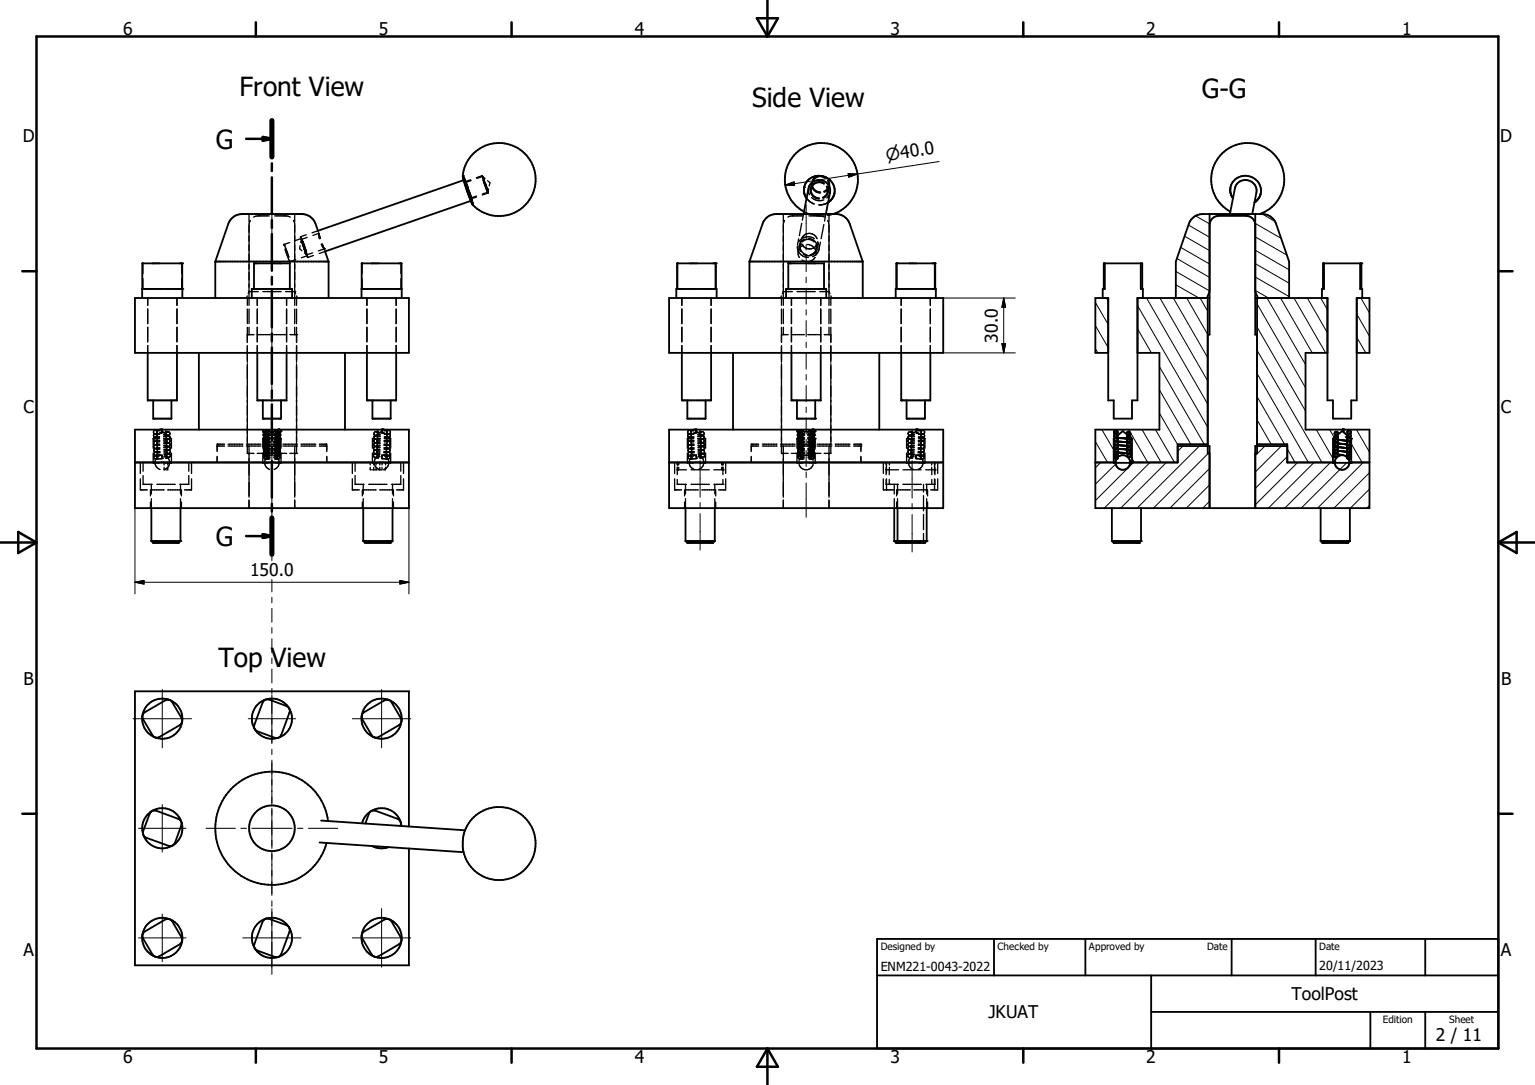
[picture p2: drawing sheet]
<svg xmlns="http://www.w3.org/2000/svg" width="297mm" height="210mm" viewBox="0 0 297 210" stroke-linecap="round" stroke-linejoin="round" font-family="sans-serif">
<defs><g id="words">
<g font-size="5.1">
<text x="46.4" y="18.6">Front View</text>
<text x="145.5" y="20.8">Side View</text>
<text x="232.5" y="19">G-G</text>
<text x="41.7" y="28.8">G</text>
<text x="41.7" y="105.7">G</text>
<text x="42.2" y="129.2">Top View</text>
</g>
<g font-size="3.4">
<text x="23.8" y="6.8">6</text>
<text x="73.3" y="6.8">5</text>
<text x="122.9" y="6.8">4</text>
<text x="172.3" y="6.8">3</text>
<text x="221.8" y="6.8">2</text>
<text x="271.3" y="6.8">1</text>
<text x="4.4" y="27.5">D</text>
<text x="290.3" y="27.5">D</text>
<text x="193.1" y="66.3" transform="rotate(-90 193.1 66.3)">30.0</text>
<text x="4.5" y="80">C</text>
<text x="290.4" y="80">C</text>
<text x="48.4" y="111.5">150.0</text>
<text x="4.5" y="132.5">B</text>
<text x="290.4" y="132.5">B</text>
<text x="4.5" y="185">A</text>
<text x="290.4" y="185">A</text>
<text x="191.3" y="197.1">JKUAT</text>
<text x="249.9" y="193.6">ToolPost</text>
<text x="277.8" y="201.5">2 / 11</text>
<text x="23.8" y="205.7">6</text>
<text x="73.3" y="205.7">5</text>
<text x="122.9" y="205.7">4</text>
<text x="172.3" y="205.7">3</text>
<text x="221.8" y="205.7">2</text>
<text x="271.3" y="205.7">1</text>
</g>
<text font-size="3.2" x="171.6" y="31.1" transform="rotate(-9 171.6 31.1)">n40.0</text>
<g font-size="2.4">
<text x="170.4" y="188">ENM221-0043-2022</text>
<text x="255.3" y="187.7">20/11/2023</text>
</g>
<g font-size="1.9">
<text x="170.4" y="183.9">Designed by</text>
<text x="193" y="183.9">Checked by</text>
<text x="210.7" y="183.9">Approved by</text>
<text x="233.6" y="183.9">Date</text>
<text x="255.3" y="183.9">Date</text>
<text x="267.5" y="198">Edition</text>
<text x="280.4" y="198">Sheet</text>
</g>
</g></defs>
<g fill="none" stroke="#000" stroke-width=".19">
<path d="M52.6 39.7v6.6M151.9 35.8l1.7-.6 .1 .7zM156 39.7v6.6M164.1 33.6l1.8 .1-1.7 .6zM165.9 33.7l-14 2.1M181.7 31.3l-15.8 2.4M52.6 47.4v1M52.6 49.5v3.1M52.6 53.6v1.1M52.6 55.8v3.1M52.6 59.9v1.1M156 47.4v1"/>
<path d="M156 49.5v3.1M156 53.6v1.1M156 55.8v3.1M156 59.9v1.1M182.5 57.7h13.9M194.2 57.7v10.6M194.2 57.7l.4 1.8h-.7zM211.9 58.5l2.5 4.3M214.1 57.7l.3 .6M220.1 59.1l13.6 23.6M221.9 57.7l11.8 20.5M224.4 57.7l9.3 16"/>
<path d="M227 57.7l6.7 11.5M227.5 55.1l4.5 2.6M227.5 52.5l6.5 3.8M227.7 50l6.3 3.7M228.5 47.9l5.5 3.2M229.2 45.7l4.8 2.8M229.6 57.7l4.1 7M230 43.6l4 2.3M231.4 41.8l2.6 1.5M232.2 57.7l1.5 2.6M242.9 56.2l2.5 1.5M242.9 53.6l6.5 3.8"/>
<path d="M242.9 51l6.5 3.8M242.9 48.4l6.5 3.8M242.9 45.8l6.1 3.6M242.9 43.3l5 2.8M243.2 58.8l9.4 16.3M244.2 41.4l2.4 1.4M245.2 57.7l7.4 12.9M247.8 57.7l6.1 10.6M250.4 57.7l6.1 10.6M253 57.7l3.9 6.7M255.6 57.7l1.3 2.3M263.3 57.7l1.7 2.9"/>
<path d="M52.6 62.1v3.1M52.6 66.2v1.1M52.6 68.4v3.1M52.6 72.5v1.1M52.6 74.6v3.1M52.6 78.8v1.1M156 62.1v3.1M156 66.2v1.1M156 68.4v3.1M156 72.5v1.1M156 74.6v3.1M156 78.8v1.1"/>
<path d="M182.5 68.3h13.9M193.9 66.5h.7l-.4 1.8zM211.9 67.5l.5 .8M211.9 63l2.5 4.3M220.1 68.1l.1 .2M220.1 63.6l2.7 4.7M224.3 80l3.6 6.1M224.3 75.5l6.1 10.5M224.3 71l8.7 15M243.2 76.8l5.3 9.2M243.2 72.3l10 17.2M243.2 67.8l12.6 21.7"/>
<path d="M243.2 63.3l9.4 16.3M262.5 65.3l1.8 3M262.5 60.8l2.5 4.3M26.1 98.4v16.6M52.6 80.9v3.1M52.6 85.1v1M52.6 87.2v3.1M52.6 91.4v1M52.6 93.5v9.3M79.1 98.4v16.6M135.5 89.2v7M135.5 97.3v1.1"/>
<path d="M135.5 99.4v7.1M156 80.9v3.1M156 85.1v1M156 87.2v3.1M156 91.4v1M156 93.5v6.6M176.5 89.2v7.2M176.5 97.5v1M176.5 99.6v7.2M211.9 85.5l2.4 4M213 89.5l-1.1 1.1M213.2 83.2l2.3 3.9"/>
<path d="M215.7 85.5v.1M215.8 83.2l.6 1M216.1 83.4l-.4 .5M216.1 84.1l-.4 .6M216.1 89.6l-4.2 4.1M216.1 86.2l-.3 .5M216.1 84.8l-.3 .5M216.1 86.9l-.3 .6M216.2 87.6l-.4 .6M216.2 88.2l-.4 .6M218.4 83.2l3.7 6.3M218.5 84.3l-.3 .6"/>
<path d="M218.5 83.6l-.3 .6M218.6 85.8l-.4 .5M218.6 85l-.4 .6M218.6 86.5l-.3 .6M218.6 87.9l-.3 .6M218.6 87.2l-.3 .6M219 88.7l.5 .8M219.3 89.5l-7.4 7.4M221 83.2l3.7 6.3M222.5 89.5l-8.8 8.9M223.6 83.2l3.7 6.3M225.7 89.5l-8.9 8.9"/>
<path d="M228.9 86.3l-1 1.1M232.1 86.3l-12.1 12.1M234 97l-1.3 1.4M234 93.9l-4.5 4.5M234 90.7l-7.6 7.7M234 87.5l-10.8 10.9M243.2 85.8l.2 .2M243.2 81.3l2.8 4.7M244.8 86.3l-1.9 1.9M247.9 86.3l-5 5.1M249.1 88.4l-6.2 6.1M249.1 86.9l1.5 2.6"/>
<path d="M251.1 89.5l-8.2 8.2M254.3 89.5l-8.9 8.9M254.7 83.2l3.2 5.6M257.3 83.2l.9 1.5M257.4 89.5l-8.8 8.9M258.3 87.9l.3 .6M258.3 87.2l.4 .6M258.3 85.8l.4 .5M258.3 86.5l.4 .6M258.4 85l.3 .6M258.4 84.3l.3 .6M258.4 83.6l.4 .6"/>
<path d="M259.9 83.2l.5 .8M260.6 89.6l-8.8 8.8M260.8 88.2l.3 .6M260.8 87.6l.3 .6M260.8 86.2l.3 .5M260.8 86.9l.3 .6M260.8 84.8l.3 .5M260.9 83.4l.3 .5M260.9 84.1l.3 .5M261.2 85.5l.1 .1M261.4 85.9l2.2 3.6M262.5 83.2l2.5 4.3"/>
<path d="M263.8 89.5l-8.9 8.9M265 97.8l-.5 .6M265 94.7l-3.7 3.7M265 91.5l-6.9 6.9M26.1 112.7h53M26.1 112.7l1.8-.3v.7zM52.6 103.9v1M52.6 106v2.5M52.6 112.2v2.4M52.6 115.6v1.1M52.6 117.8v2.7M77.4 112.4l1.7 .3-1.7 .4z"/>
<path d="M25.8 139.1h11.3M31.4 133.5v11.3M48 139.1h9.2M52.6 121.5v1.1M52.6 123.6v2.7M52.6 127.4v1.1M52.6 129.5v2.7M52.6 133.3v1M52.6 134.5v9.4M68.2 139.1h11.3M73.8 133.5v11.3M31.4 155.7v9.2"/>
<path d="M52.6 145v1.1M52.6 147.1v8.6M52.6 156.4v7.8M26.8 160.3h9.2M31.4 176.9v9.2M39.9 160.3h5.6M46.6 160.3h1.1M48.7 160.3h7.8M52.6 164.8v8.5M52.6 174.4v1M52.6 175.9v12.7M57.6 160.3h1"/>
<path d="M59.7 160.3h5.7M73.8 175.9v11.3M26.8 181.5h9.2M47 181.5h11.3M68.2 181.5h11.3"/>
</g>
<g fill="none" stroke="#000" stroke-width=".25">
<path d="M89.5 34h.1M89.6 34.1l.1 .5M89.6 34v.1M89.6 34h.1M89.6 34.1l.5 1M89.6 34l1 2.4M89.7 34.9h.1M89.8 34.9v.2M89.8 34.9h.1M89.9 34.9l1 2.5M89.9 35.3l.4 1.3M89.9 35.2v.1"/>
<path d="M90 35.3l.5 1.8M90 35.3l.1 .1M90.1 35.9l.3 1M90.1 35.4l.3 .6M90.1 35.4l.1 .3M90.1 36l.2 .6M90.2 35.8l.5 1.2M90.3 35.7l.8 2.2M90.3 35.6v.1M90.3 36.6l.6 1.6M90.4 36.9l.5 1.3M90.4 37l.5 1.2"/>
<path d="M90.6 36.7l.1 .2M90.6 36.6v.1M90.7 36.9l.1 .5M90.8 37.6l.3 .7M90.8 37.2l.3 1.1M90.8 37.4l.1 .3M90.9 37.4l.1 .4M90.9 38.2l.3 .6M90.9 37.2l.6 2.5M90.9 38.2v.2M90.9 38.2l.2 .3M91.1 34.8l-1.2 .4 .1 .1"/>
<path d="M91.1 38.4h.1M91.1 38.9h.1M91.2 35l-1.2 .3M91.2 38.7h.1M91.2 38.7v.1M91.2 38.8h.1M91.2 39.1l.3 .6M91.3 38.5l.2 1.2M91.5 39.7h.1M92.2 38.1l-1.1 .4v-.1M92.2 37.9l-1.1 .4M93.3 34v.1"/>
<path d="M93.3 34.2v-.2l-1.1 .4M93.3 34.1l.1 .1M93.4 34.2l.5 1.3M93.4 34.2l.3 .7M93.4 34.2l-1.1 .3M93.4 34.2l.5 1.7M93.4 34.2l.5 .4M93.5 34.9l.9 2.4M93.9 35.5l.3 .8M93.9 35.5l.1 .1M94 35.6l.2 .9M94.1 36.5l.3 .7"/>
<path d="M94.3 36.5l.1 .6M94.3 35l.5 .4-.1 .6M94.4 37.3v.1M94.4 37.2l-1.1 .4M94.4 37.2v.1M94.4 37.4l-1.1 .3M94.4 37.1v.1M94.5 36.6l-.1 .6M155.6 36.3h.1M156.1 38.4l.2 .2M156.3 38.6l.5 .5M156.4 36.5v.5l.2 .7"/>
<path d="M156.5 34.7l-.5 .7-.4 .9M156.8 36.7a1.76 1.76 0 0 0 1.8 1.8M156.8 39.1l.7 .4zM156.9 36.1l-.1 .4M157 36.7a1.56 1.56 0 0 0 1.5 1.6M157 35.5a1.77 1.77 0 0 0 1.8 1.9M157 36h.1M157 38.2a2.19 2.19 0 0 0 2.4 .5M157 35.4v.3M157.1 36.1l-.1 .4M157.2 35.5a1.57 1.57 0 0 0 1.6 1.7M157.2 36h.1"/>
<path d="M157.2 35.4l-.1 .4M157.3 34.2a3.1 3.1 0 0 1 3.4 .7M157.4 34.9h.1M158.4 39.7h.3M158.5 38.3h.1M159.4 35.6a1.61 1.61 0 0 0-2.2 .4M159.5 35.5a1.81 1.81 0 0 0-2.5 .5M159.7 34.5a1.59 1.59 0 0 0-2.3 .4M159.7 34.3a1.75 1.75 0 0 0-2.5 .5M159.9 36.1a1.45 1.45 0 0 1-.7 2.1M159.9 39.3l-1.2 .4M160 36a1.61 1.61 0 0 1-.8 2.4"/>
<path d="M160.1 34.9a1.44 1.44 0 0 1-.7 2.2M160.2 36.8l-.1 .3M160.2 39.2l-.3 .1M160.3 34.9a1.59 1.59 0 0 1-.8 2.3M160.3 36.8v.4M160.3 36v.4M160.5 36l-.1 .4M160.6 37.2l-.2 .6-.4 .5M161.2 35.6l.3 .8v1M161.5 37.4h.1M27.7 51v2M27.7 54v1.9"/>
<path d="M28.6 57.7v1.4M28.6 59.8v2.8M34.2 57.7v1.4M34.2 59.8v2.8M35.2 51v2M35.2 54v1.9M47.9 57.7v1.4M47.9 59.8v2.8M47.9 57.3l-.2 .4M48.2 41.4v1.5M48.2 59.8v2.8M48.4 42.7l-.2 .9v15.5"/>
<path d="M49.8 57.7v1.4M49.8 59.8v2.8M50 56.4h-1.8l-.2 .4M50.9 56.4h3.5M52.1 41.8h-2.1l-.9 .2M53.1 41.8h2.2l.9 .2M54.9 47.5h.1M54.9 47.3h.1M54.9 47.3v.2M55 47.3l.9 2.5M55.1 48.2l1 2.4M55.3 56.4h1.7"/>
<path d="M55.4 57.7v1.4M55.4 59.8v2.8M56.1 46.9l-1.2 .4M56.8 42.7l.2 .6v15.8M57 56.4h.1M57 41.4v1.5M57 59.8v2.8M57 56.4l.2 .4M57.2 50.3l-1.1 .3v-.1M57.4 57.7v1.4M57.4 59.8v2.8M57.4 57.3l.2 .4"/>
<path d="M58.1 47.6l-.1 .5 .4 .4M58.1 45.8h.1M58.1 45.8l.1 .2M58.2 45.8l1.1 3M58.3 46.3h.1M58.3 46.3v-.1l-1.1 .4M58.3 46.2l.1 .2M58.3 46.4l.6 1.8M58.3 46.3l-.1 .6M58.3 46.3l.1 .1M58.4 46.4l.2 .4M58.4 46.4l.5 1.1"/>
<path d="M58.4 46.9l.5 1.3M58.5 47.2l.2 .4M58.6 46.8l.5 1.5M58.9 48.2l.6 1.6M58.9 48.2l.3 .9M58.9 48.2l.2 .5M58.9 48.9l.5 .4-.1-.1M59.1 48.1h.1M59.1 48.1l.1 .5M59.1 48.8l.3 .7M59.1 48.4l.3 .9M59.3 45.4l-1.1 .4"/>
<path d="M59.4 49.3v.2M59.4 46l-1.1 .3M59.4 49.5l-1.1 .4M59.5 49.6l.1 .2M60.5 48.9l-1.1 .4M60.7 49.5l-1.2 .3M61.5 44.7l-1.1 .4M61.5 44.7l.1 .2M61.6 45.2l.2 1M61.6 45.1l.1 .2M61.7 45.2h.1M61.7 45.2l-1.1 .4"/>
<path d="M61.7 45.2v.1M61.7 45.3l.3 .9M62.2 47.2l.5 1M62.4 47.2l.3 1M62.7 48l.1 .3M62.7 48.2h.1M62.7 48.2l-1.1 .4M62.8 48.5l.1 .2-1.1 .4M70.1 51v2M70.1 54v1.9M71 57.7v1.4M71 59.8v2.8"/>
<path d="M76.7 57.7v1.4M76.7 59.8v2.8M77.6 51v2M77.6 54v1.9M131.9 57.7v1.4M131.9 59.8v2.8M137.6 57.7v1.4M137.6 59.8v2.8M151.2 57.7v1.4M151.2 59.8v2.8M151.2 57.3l-.2 .4M151.6 41.4v1.5"/>
<path d="M151.6 59.8v2.8M151.8 42.7l-.2 .6v15.8M153.1 57.7v1.4M153.1 59.8v2.8M153.3 56.4h-1.7l-.2 .4M154.2 56.4h3.5M154.3 47.6a2.12 2.12 0 0 0 2.1 2.2M154.5 48.3l-.1 .3M154.5 46.2l-.2 1.2M154.7 47.6v.7l.2 .4M154.9 47.4a1.54 1.54 0 0 0 1.2 1.9M154.9 47.2l-.1 .3"/>
<path d="M155 46.4v.4M155.1 43.2l-.4 2.4M155.2 46.8a1.65 1.65 0 0 1 2.3 0M155.5 41.8h-2.2l-.8 .2M155.5 47.5a1.59 1.59 0 0 0-.8 2.3M155.5 41.4l-.3 1.2M155.6 41l1 .4M155.7 46.3l-.8 .5-.3 1.1M156.2 47.3a1.77 1.77 0 0 1 1.7 1.9M156.4 46.2a1.72 1.72 0 0 1 1.7 1.8M156.5 41.8h3M157.2 41.6l2.3 .4"/>
<path d="M157.3 49.7h.1M157.6 46.2a2.15 2.15 0 0 0-3 .6M157.7 49.8a1.82 1.82 0 0 1-2.5 .5M157.9 47.3l.1 .8M157.9 48.7a1.78 1.78 0 0 1-2.5 .5M157.9 48.7h.1M158 48.1a1.53 1.53 0 0 1-1.3 1.2M158 48.9l-.1 .4M158 47.8v.3M158.1 46.2a1.6 1.6 0 0 0-1.5-1 1.6 1.6 0 0 0-1.5 1M158.1 47.1a1.63 1.63 0 0 1-1.4 1.1 1.63 1.63 0 0 1-1.6-1M158.1 48.2v.4"/>
<path d="M158.2 47l-.1 .4M158.2 46.8a1.91 1.91 0 0 1-.9 2.9M158.6 56.4h1.8l.2 .4M158.8 46.9l-.3 1.3M158.8 57.7v1.4M158.8 59.8v2.8M159.4 43.5l-.5 2.7M159.8 41.4l-.3 1.4M160.2 42.7l.2 .9v15.5M160.4 41.4v1.5M160.4 59.8v2.8M160.8 57.7v1.4"/>
<path d="M160.8 59.8v2.8M160.8 57.3l.1 .4M161.2 41.4l-1.1 .3M174.4 57.7v1.4M174.4 59.8v2.8M180 57.7v1.4M180 59.8v2.8M28.6 63.3v2.9M28.6 66.9v1.4M34.2 63.3v2.9M34.2 66.9v1.4M47.9 64.8h.1"/>
<path d="M47.9 63.3v3M47.9 66.9v3.2M47.9 70.4v15.6M47.9 64.8h1.2M48.2 63.3v1.5M49.8 64.8h2.5M49.8 63.3v2.9M49.8 66.9v1.4M52.9 64.8h2.6M55.4 63.3v2.9M55.4 66.9v1.4M56.1 64.8h1.3"/>
<path d="M57 63.3v1.5M57.4 64.8h.1M57.4 63.3v3M57.4 66.9v3.2M57.4 70.4v15.6M71 63.3v2.9M71 66.9v1.4M76.7 63.3v2.9M76.7 66.9v1.4M131.9 63.3v2.9M131.9 66.9v1.4M137.6 63.3v2.9"/>
<path d="M137.6 66.9v1.4M151.2 64.8h1.3M151.2 63.3v3M151.2 66.9v3.2M151.2 70.4v15.6M151.6 63.3v1.5M153.1 64.8h2.6M153.1 63.3v2.9M153.1 66.9v1.4M156.3 64.8h2.6M158.8 63.3v2.9M158.8 66.9v1.4"/>
<path d="M159.5 64.8h1.3M160.4 63.3v1.5M160.8 63.3v3M160.8 66.9v3.2M160.8 70.4v15.6M174.4 63.3v2.9M174.4 66.9v1.4M180 63.3v2.9M180 66.9v1.4M27.2 92.7v2.1h1.3M27.2 89.5v2.1M27.7 92.1v1.7h1.8"/>
<path d="M27.7 89.5v1.7M29.1 97.2v1.2M29.3 93.8v1.8M29.3 96.5v1.9M29.6 89.6h.1M29.6 84.9h.1M29.6 89.6h1.2M29.6 84.9v1.9M29.6 87.7v1.8M29.6 84.9h1.2M29.9 84h.1M29.9 88.2l.5 .1"/>
<path d="M29.9 84a.37 .37 0 0 0-.2 .4 .37 .37 0 0 0 .3 .3M29.9 84h.4M29.9 88.2a.36 .36 0 0 0 .2 .7l1.3-.1M29.9 83.3a.37 .37 0 0 0-.2 .3 .37 .37 0 0 0 .2 .4M30 84.7l.9 .1M30 84.7l-.3 .3 .3 .4M30 85.4h.3M30 85.4l-.3 .4 .3 .3M30 89.5h.1M30 86.1a.37 .37 0 0 1 .4 .2 .37 .37 0 0 1-.1 .4M30 86.1l-.3 .4 .3 .3M30 87.5l-.2 .3 .1 .4"/>
<path d="M30 86.8l.3 .1M30 86.8l-.2 .3 .2 .4M30 87.5l.3 .1M30.2 83.3h.1M30.2 83.3l.7 .1M30.2 83.3l.2 .3-.2 .3M30.2 84.7h.1M30.2 88.1l.1 .1M30.2 85.4h.1M30.2 84v.1M30.2 84.4l-.6 .5M30.2 84.1h.1"/>
<path d="M30.2 85.4h.2M30.2 86.2h.3M30.2 84l.1 .1M30.2 88.8v.1M30.2 86.1v.1M30.2 83.9l-.3 .1M30.3 86.8h.1M30.3 84l.3 .1M30.3 85.3h.1M30.3 87.6h.1M30.3 87.5h.1M30.3 86.1h-.1"/>
<path d="M30.3 85.4a.35 .35 0 0 1 0 .6M30.3 84.1a.33 .33 0 0 1-.1 .5M30.3 85.3l-.1 .1M30.3 84.6l-.1 .1M30.3 88.8l-.1 .1M30.3 86.8v.1M30.3 85.3l-.3 .1M30.3 84.6l-.3 .1M30.3 88.2h.1M30.3 83.9h-.1M30.3 86.9l.2 .3-.2 .3M30.3 86.8h-.3"/>
<path d="M30.3 86.1h-.3M30.3 86.9h.2M30.3 87.6h.4M30.3 87.6l.2 .2-.2 .4M30.3 86v.1M30.3 85.5h.1M30.3 85.4l.6 .1M30.3 88.2l.1 .1M30.4 93.8h3.5M30.4 86.2h.5M30.4 86.7h.1M30.4 85.4l.1 .1"/>
<path d="M30.4 86.7l-.1 .1M30.4 87.5h-.1M30.4 87.5h-.4M30.4 88.3h.3M30.4 84.8l-.1-.1 .1 .4-.2 .3M30.4 88.3l.1 .3-.3 .2M30.4 86l-.1 .1M30.4 83.2h.1M30.5 86.9h.4M30.5 85.3h-.1M30.5 87.6h.5M30.5 86.9h.1"/>
<path d="M30.5 84.1h.1M30.5 84.6h-.2M30.6 83.9h-.4M30.6 88.1l-.3 .1M30.6 84.1h.3M30.6 85.3h-.3M30.6 86.7h.1M30.6 88.1h.1l-.8 .1M30.6 86l-.3 .1M30.6 86.7h-.1M30.8 83.9l.6-.5 .6 .5M30.9 83.2h-.5"/>
<path d="M30.9 84.6h-.6M30.9 86h-.4M30.9 85.3h-.4M30.9 88.1h.5M30.9 86.7h-.3M30.9 88.1h-.1M31 88.2a1.41 1.41 0 0 0-1 1.3 1.41 1.41 0 0 0 1 1.4M31 87.4l-.6 .1M31 88.1h-.3M31.2 89.5h.1M31.3 83.7h.1M31.3 83.2h.1"/>
<path d="M31.3 83.1h.1M31.3 83.7v.1l-.5 .1M31.3 83.1v.2M31.3 83.3v.3M31.4 88.1v.2M31.4 88.4v.3M31.4 88.7h.1M31.6 84.2h.6M31.6 89.5h.1M31.6 84.8l.5 .1M31.7 86.3h.5M31.7 85.6h.4"/>
<path d="M31.7 87.7h.5M31.7 87h.5M31.7 88.4h.6M31.7 90.5v.4h.3M31.7 89.5v.5M31.8 94.8h-2.7v1.2M31.8 88.2l.5 .2M32 89.6h1.2M32 84.9h1.2M32 83.5h.2a.45 .45 0 0 1 .6 .2 .45 .45 0 0 1-.2 .6M32 86.3h.3M32 84.2h.4"/>
<path d="M32 85.6h.1M32.1 85.6h.3M32.1 85.1l-.5 .1M32.1 86.5h.1M32.1 86.5l-.4 .1M32.1 86.5v.1M32.1 87h.1M32.1 87.7h.2M32.1 84.4l-.5 .1M32.2 85.8l-.5 .1M32.2 85.8l-.2 .1M32.2 85.1h-.2"/>
<path d="M32.2 85.6h.2M32.2 87l.2 .1M32.2 87.7h.2M32.2 84.9h.1M32.3 86.3h.1M32.3 85.1h-.1M32.3 87.7l.1 .1M32.3 88.4l.2 .2M32.3 83.7l-.7 .1M32.3 88.4h.1M32.3 87.9l-.6 .1M32.3 87.2l-.2 .1"/>
<path d="M32.3 84.9h.1M32.3 84.2h.1M32.3 83.6h.1M32.3 87.2l-.6 .1M32.3 87.2h.1M32.3 84.4h-.2M32.3 84.4h.1M32.3 83.6l-.1 .3 .1 .3M32.3 84.4l-.1 .2 .1 .3M32.3 87.3l-.1 .2 .2 .2M32.3 88v.4M32.3 84.2l.3 .1"/>
<path d="M32.3 84.9l.4 .1M32.4 84.9h.1M32.4 85.1h.1M32.4 85.1h-.2M32.4 85.1l-.2 .1 .2 .4M32.4 85.8l-.2 .2 .1 .3M32.4 86.5l-.1 .1a.37 .37 0 0 0 .4 .5M32.4 85.6v.1M32.4 87.7v.1M32.4 85.6l.3 .1M32.4 86.5h.1M32.4 85.8h.1"/>
<path d="M32.4 86.5h-.2M32.4 86.3v.1M32.4 88.4v.1M32.4 86.3l.3 .1M32.4 87.2h.1M32.4 87.8h.1M32.4 87.7a.44 .44 0 0 1 .6 .4 .44 .44 0 0 1-.5 .5M32.4 87.9h-.1M32.4 87.9h.1M32.4 88.5h.1M32.4 94.8h2.7M32.5 90.5v.4h-.3"/>
<path d="M32.5 89.5v.5M32.5 88.6l.3 .9M32.5 88.6l-.5 .1M32.6 84.4l.6 .5M32.6 84.3l.3 .3-.2 .4M32.6 84.3l-.3 .1M32.7 85.7l-.5 .1M32.7 85.7l.2 .3-.2 .4M32.7 85l.1 .1a.36 .36 0 0 1-.1 .6M32.7 85l-.3 .1M32.7 86.4l.2 .4-.2 .3M32.7 87.1l.2 .2a.46 .46 0 0 1-.5 .6"/>
<path d="M32.7 87.1l-.3 .1M32.7 86.4l-.3 .1M32.8 89.5h.1M32.8 89.5a1.39 1.39 0 0 1-1 1.4M33.2 84.9v1.9M33.2 87.7v1.8M34.9 93.8v1.8M34.9 96.5v1.9M35.1 94.8v1.2M35.1 97.2v1.2M36.5 92.1v1.7h-1.7M36.5 89.5v1.7"/>
<path d="M37.1 92.7v2.1h-1.4M37.1 89.5v2.1M42 86.3h1.4M42 88.3v1.2M43.4 86h-1.4v1.4M44.1 86.3h2.9M44.1 86h2.9M47.7 86.3h2.8M47.7 86h2.8M47.9 87.8h.1M47.9 86.2v1.6M47.9 87.8h1.2"/>
<path d="M48.2 86.3v6.4M48.2 92.7v3.5M48.2 96.8v1.6M49.8 87.8h2.5M50.9 89.6h1.1M50.9 84.9v1.9M50.9 87.7v1.8M50.9 84.9l1.4 .1M50.9 83.5h.1M51 88.5l.1 .1M51.1 88.4v.1M51.1 88.5v.2"/>
<path d="M51.1 88.5v.1M51.1 83.2a.35 .35 0 0 0-.2 .4 .35 .35 0 0 0 .5 .2M51.1 83.8h.1M51.1 86.6h.1M51.1 86.6l.2 .3M51.1 87.3l.2 .3M51.1 85.3l-.1 .1 .1 .5M51.1 85.2h.1M51.1 85.9l.4 .1M51.1 85.9l.3 .3M51.1 88.6l.1 .1M51.1 85.2v.1"/>
<path d="M51.1 88.2l.2 .1M51.1 88.7l.1 .1M51.1 88.2v.1M51.1 85.3l.3 .2M51.2 83.8l.3 .1M51.2 84.5l.3 .1M51.2 83.8l-.3 .3 .3 .4M51.2 84.5l-.1 .1a.35 .35 0 0 0 0 .6M51.2 88.7l.1 .1M51.2 83.8l.2 .3M51.2 85.2l.3 .1M51.2 85.2l-.1 .1"/>
<path d="M51.2 88.8h.1M51.2 86.3h2.8M51.2 86h2.8M51.2 89.5l.2 .7 .8 .7M51.2 86.6l.3 .1M51.2 86.6l-.2 .5 .2 .3M51.2 87.7l-.1 .2v.3M51.2 89.5h.1M51.2 87.4h.3M51.2 87.4l-.2 .3 .2 .4M51.2 88.1l-.1 .1-.1 .3M51.2 88.1h.3"/>
<path d="M51.2 87.7h.1M51.3 88.8l.7 .1M51.3 87.6h.1M51.3 87.7h-.1M51.3 88.8h.2M51.3 88.1h.1M51.3 88.3l.5 .1M51.3 88.1l-.2 .1M51.3 86.9h.1M51.3 86.9l-.2 .3M51.3 86.9l.3 .1M51.3 87.6l.3 .1"/>
<path d="M51.3 84.8v.1M51.4 84.1l-.3 .4 .3 .3M51.4 84.1h.1M51.4 86.2l-.3 .3M51.4 85.5l-.3 .4M51.4 85.5l.2 .1M51.4 86.2l.2 .1M51.4 84.8l.3 .1M51.4 84.1l.3 .1M51.4 84.8l-.3 .4M51.4 83.2h.1M51.4 84.4l-.5 .5"/>
<path d="M51.4 83.9h.4M51.5 84.6h.1M51.5 84.6h.3M51.5 88.1h.7M51.5 83.9h.1M51.5 84.4v.1M51.5 85.3h.1M51.5 88.1h.1M51.5 84.4l-.3 .1M51.5 85.9h.1M51.5 86h.1M51.5 83.9l.1 .2-.1 .3"/>
<path d="M51.5 83.2l.1 .1M51.5 83.2l.6 .1M51.5 85.9a.43 .43 0 0 0-.5 .1 .43 .43 0 0 0 .1 .6M51.5 86.7l.7 .1M51.5 86.7h.1M51.5 85.1v.1M51.5 86.7l.2 .2M51.5 87.4h.1M51.5 88.7h.1M51.5 88h.1M51.5 87.4l.3 .1M51.5 88.3h.1"/>
<path d="M51.5 85.1l-.3 .1M51.5 87.4l.2 .2M51.5 87.3l-.3 .1M51.6 88.8h.1M51.6 87.6h.1M51.6 87.7h.1M51.6 87h.1M51.6 88.1l.3 .1M51.6 88.7h-.1M51.6 85.3v.5M51.6 85.8h-.1M51.6 84.4h-.1"/>
<path d="M51.6 84.4h.1M51.6 86.2h.1M51.6 83.3v.3M51.6 85.5h.1M51.6 85.3h.2M51.6 86l.6 .1M51.6 88.6v.1M51.6 87.7h.2M51.6 88h-.1M51.6 87.9v.1M51.6 86.3h.4M51.6 85.1h-.1"/>
<path d="M51.6 86.1v.1M51.6 88.1v.1M51.6 85.6h.1M51.6 87.6l-.3 .1M51.6 84.8h.1M51.6 84.9h.1M51.6 84.9l.2 .1v.3M51.6 84.2h.3M51.6 88.2h.1M51.6 88.2v.1M51.6 86.3h.1M51.6 83.4h.1"/>
<path d="M51.6 86.2h.2M51.6 86.7l.3 .1M51.6 84.8l-.1 .3M51.6 83.4l.2 .3v.2M51.6 83.4l.7 .1M51.6 86.3h.3M51.6 86.9h-.3M51.6 84.2l.2 .2M51.6 84.2h.1M51.6 87.7l.1 .1M51.6 86.2h-.2M51.6 85.5h-.2"/>
<path d="M51.7 84.8h-.3M51.7 88.6l-.1 .1M51.7 87.6l-.1 .3M51.7 86.2l-.2 .4M51.7 86.9v.1M51.7 85.6l.6 .1M51.7 85.6l.1 .2M51.7 88.2v.1M51.7 88.7l-.1 .1M51.7 86.2h-.1M51.7 85.4l-.1 .1M51.7 87.8l.1 .1"/>
<path d="M51.7 87.7h.1M51.7 87.1l.1 .3-.2 .2M51.7 87l.2 .1M51.7 86.4l.1 .1M51.7 88.3l-.1 .3M51.7 87l-.2 .3M51.7 85.8h.1M51.7 85.8l-.2 .1M51.7 88.8h.3M51.7 85.8h-.1M51.7 87h.1M51.7 87.2l-.2 .1"/>
<path d="M51.7 87.2l-.1 .1M51.7 88.3l.1 .1M51.7 87.9l-.5 .2M51.7 87.9l-.1 .1M51.8 83.9l.3 .1M51.8 84.7l-.2 .1M51.8 88.4h.1M51.8 84.2l.5 .1M51.8 88.4l-.1 .3M51.8 87.9l-.1 .3M51.8 85.3l.4 .1M51.8 87.6h-.2"/>
<path d="M51.8 85.8l-.2 .4M51.8 86.5l-.2 .4M51.8 85.3l-.2 .2M51.8 84.4h-.1M51.8 83.7l-.6 .1M51.8 83.9l-.1 .2M51.8 87.5h.4M51.8 86.5l-.6 .1M51.8 85.1h-.2M51.8 84.4v.3M51.8 84.1h-.1M51.8 84.9h.1"/>
<path d="M51.8 87.5h.1M51.8 86.5h-.2M51.8 85.8h.1M51.8 87.7l.1 .1M51.9 87.2h-.2M51.9 86.9h-.2M51.9 87l.1 .1M51.9 86.2h-.1M52 87.1h.3M52 84.7l-.3 .1M52 85.4l-.4 .1M52 88.1h.1"/>
<path d="M52 83.9l.6-.5 .6 .5M52 84.7h.3M52 83.3l-.7 .2-.1 .3M52 84.7l-.1 .1M52 88.8h.1M52.1 87.8h.1M52.1 86.3l.1 .1M52.2 88.1h.1M52.2 88.2a1.41 1.41 0 0 0-1 1.3M52.2 84.7l-.7-.1 .1 .2M52.2 85l-.6 .1M52.2 84.3l-.5 .1"/>
<path d="M52.2 86.5h-.4M52.2 85.8h-.4M52.2 87.2h-.4M52.2 87.6h-.5M52.2 88.3h-.6M52.2 88.6h-.5M52.2 87.9h-.5M52.3 86.1l-.5 .1M52.3 86.8l-.7 .1M52.3 85.4l-.5 .1M52.3 84l-.9 .1M52.4 89.5h.1"/>
<path d="M52.9 89.5h.1M52.9 84l.9 .1M52.9 84.7l.4 .1M52.9 87.8h2.6M52.9 85.4l.5 .1M53 86.1l.4 .1M53 86.8l.7 .1M53 87.6h.6M53 88.3h.3M53 88.6h.6M53 87.9h.5M53 87.2h.5"/>
<path d="M53 86.5h.5M53 85.8h.4M53.1 88.1h.1M53.1 90.9h.1M53.1 88.2h.1M53.1 84.3l.7 .1M53.1 85l.6 .1M53.1 88.2l.2 .1M53.1 86.3l-.1 .1M53.2 87.8h-.2M53.2 88.8h.1M53.2 88.8h.4"/>
<path d="M53.2 88.1h.1M53.2 89.6h1.2M53.2 83.3l.5 .1a.38 .38 0 0 1 .4 .2 .38 .38 0 0 1-.1 .5M53.2 85.4l.7 .1M53.2 88.9h.1M53.2 84.7l.1 .1M53.3 84.8h.5M53.3 88.3h.3M53.3 88.3a1.42 1.42 0 0 1 .7 1.4 1.42 1.42 0 0 1-.9 1.2M53.3 86.2h.3M53.3 88.4h.2M53.3 88.2h.2"/>
<path d="M53.3 87v.1M53.4 86.9h.1M53.4 87l-.4 .1M53.4 87.2h.1M53.4 84.2l-.5 .1M53.4 84.1h.1M53.4 87.5h.1M53.4 85.8h.1M53.4 84.9h-.1M53.4 87.7l-.1 .1M53.4 86.5h.1M53.4 87.5h-.4"/>
<path d="M53.4 86.3h-.1M53.4 85.1h.3M53.4 88.9h.1M53.4 83.9l.1 .2M53.4 83.9h.2M53.4 85.3l.2 .2M53.4 85.3l-.4 .1M53.4 85.8v.2M53.4 86l.2 .2M53.4 86.1h-.4M53.4 85.6l-.5 .1M53.4 83.7h.1"/>
<path d="M53.5 88.4l.1 .3M53.5 84.1h.1M53.5 83.9l-.4 .1M53.5 84.7l.1 .1M53.5 84.2h-.2M53.5 83.7l.6 .1M53.5 87.9l.2 .1M53.5 87.2l.2 .1M53.5 87.9l.1 .1M53.5 86h.1M53.5 87.5l.1 .1M53.5 88.2l.1 .1"/>
<path d="M53.5 86.5l.5 .1M53.5 85.6h-.2M53.5 86l-.1 .1M53.5 88.2l.2 .1M53.5 88.2v.2M53.5 86.4l-.1 .3 .2 .2M53.5 87.1v.4M53.5 87.6h.2M53.5 87h-.2M53.5 85.8l.2 .1M53.5 87.8l.2 .2M53.5 83.5h-.6"/>
<path d="M53.5 87v.1M53.5 87.1l.2 .2M53.5 88.3l.2 .4M53.6 88.7l.1 .1M53.6 83.5l-.2 .2v.2M53.6 85.6l.1 .2M53.6 85.5h.1M53.6 85.6l-.2 .2M53.6 87.8l-.1 .4M53.6 88.3h.1M53.6 88.6l.1 .1M53.6 85.6h-.1"/>
<path d="M53.6 86.3l.1 .3M53.6 86.3l-.1 .1M53.6 85.6h.1M53.6 84.2h-.1M53.6 83.4l-.1 .1M53.6 87.6l-.1 .2M53.6 84.1h.1M53.6 83.4h.1M53.6 84.2l-.2 .2 .1 .3M53.6 84.9l-.2 .4M53.6 84.8l.1 .3M53.6 86.9h.1"/>
<path d="M53.6 87.6h.1M53.6 86.3h-.2M53.6 86.2h.3M53.6 84.2h.1M53.6 88.1l-.1 .1M53.6 87.9l.4 .2M53.6 85.5v.1M53.6 84.9h.1M53.6 86.2h.1M53.6 86.3h.1M53.6 84.2h-.2M53.6 86.9h.3"/>
<path d="M53.6 87.6l.3 .1M53.6 87.7h-.2M53.6 86.3h-.4M53.6 83.3l.1 .3M53.6 87.7v.1M53.6 86.1v.2M53.6 83.3v.1M53.6 84.4h.1M53.6 86.8l-.1 .2M53.6 87.3h.1M53.7 88.8h.1M53.7 87.6h.1"/>
<path d="M53.7 87.7h.1M53.7 88.3h.1M53.7 84.6l-.6 .1M53.7 87.7h-.1M53.7 87h-.2M53.7 88.7h.1M53.7 83.9h-.1M53.7 87.4l-.1 .2M53.7 85.3l-.1 .1M53.7 84.6l-.1 .1M53.7 88h.1M53.7 84.4h.1"/>
<path d="M53.7 87.3l.3 .1M53.7 87.4h-.1M53.7 86.7h.1M53.7 85.3h.1M53.7 83.9v.1M53.7 88.1h.1M53.7 86.6h.1M53.7 87.3h.1M53.7 87.4h.1M53.7 88.1l-.1 .1M53.7 86.7l-.7 .1M53.7 86.7l-.3 .1"/>
<path d="M53.7 87.4l-.2 .1M53.7 88.1h-.6M53.7 83.2l-.1 .1M53.7 85.1h.1M53.7 86h-.1M53.7 85.9h.3M53.7 86l-.1 .1M53.7 84.6h-.1M53.7 84.6h-.2M53.7 85.3h-.3M53.7 83.2l-.6 .1M53.7 85.3h-.1"/>
<path d="M53.7 85.1l.1 .1M53.7 85.1l.4 .1M53.8 84.5h.1M53.8 84.6h.1M53.8 83.2h.1M53.8 83.9l-.2 .2 .1 .3M53.8 84.4l.3 .1M53.8 83.2h-.1M53.8 84.4l.6 .5M53.8 83.9h-.2M53.8 84.1h.1M53.8 84.1l-.2 .1"/>
<path d="M53.8 84.8l.3 .4M53.8 84.8l-.3 .1M53.9 85.5l.2 .4M53.9 86.2l-.3 .1M53.9 84.1l.2 .4M53.9 85.5l-.4 .1M53.9 86.2v.1M53.9 87.6h.1M53.9 87.6l-.3 .1M53.9 86.9l-.4 .2M53.9 85.5h.1M53.9 88.1h.1"/>
<path d="M53.9 88.1l.3 .2M53.9 86.9h.1M53.9 86.2h.1M53.9 84.1h.1M53.9 86.3h.1M53.9 86.9l.3 .3M54 86.2h-.1M54 84.1h-.1M54 88.8h-.4M54 86.3h.1M54 87.7l.2 .2M54 89.5h.1"/>
<path d="M54 88.1l-.5 .1M54 88.1l.2 .2v.3M54 87.4h-.3M54 87.4h.1M54 88.8h.1M54 86.6l.3 .3-.1 .3M54 85.9l.3 .3-.1 .4M54 86.6l-.3 .1M54 85.9l-.3 .1M54.1 85.2l.2 .3-.1 .4M54.1 86.3l.1 .3M54.1 85.2l-.4 .1"/>
<path d="M54.1 88.7l-.1 .1M54.1 83.8a.38 .38 0 0 1 .2 .4 .38 .38 0 0 1-.2 .3M54.1 84.5l.2 .3-.2 .4M54.1 88l-.1 .1M54.1 84.5l-.4 .1M54.1 83.8l-.3 .1M54.1 84.5l-.3 .3M54.1 88.6v.1M54.1 88h.1M54.1 87.4l.1 .5M54.1 87.4l-.1 .2M54.1 85.9l-.1 .3"/>
<path d="M54.1 85.2l-.2 .3M54.1 87.3l-.1 .1M54.1 85.9h-.1M54.1 85.2h.1M54.2 86.6l-.3 .3M54.2 87.2l-.1 .2M54.2 88.6h-.1M54.2 86.6h-.2M54.2 83.2h.1M54.2 87.9l-.1 .1M54.2 87.9a.59 .59 0 0 1-.7 .5M54.2 88.4l-.1 .3"/>
<path d="M54.2 88.4v.2M54.2 88.6l-.1 .1M54.3 83.3v.1M54.3 83.5h.1M54.3 83.4l-.1 .3-.4 .1M54.4 84.9v1.9M54.4 87.7v1.8M54.4 84.9l-1.5 .1M54.7 86.3h2.9M54.7 86h2.9M56.1 87.8h1.3M57 86.3v6.4"/>
<path d="M57 92.7v3.5M57 96.8v1.6M57.4 87.8h.1M57.4 86.2v1.6M58.3 86.3h2.8M58.3 86h2.8M61.8 86.3h1.4M61.8 86h1.4v1.4M63.2 88.3v1.2M68.2 92.7v2.1h1.3M68.2 89.5v2.1M68.7 92.1v1.7h1.8"/>
<path d="M68.7 89.5v1.7M70.1 94.8v1.2M70.1 97.2v1.2M70.2 94.8h2.6M70.3 93.8v1.8M70.3 96.5v1.9M71.4 93.8h3.5M71.6 90.5v.4h.3M71.6 89.5v.5M72.1 89.6h1.1M72.1 84.9v1.9M72.1 87.7v1.8"/>
<path d="M72.1 84.9h1.1M72.1 90.9h.4M72.3 89.5v.5M72.3 90.5v.4M72.4 89.5h.1M72.5 86.4l-.2 .4 .2 .3M72.5 86.4l.3 .1M72.5 87.1l.5 .1M72.5 87.1l-.1 .1a.44 .44 0 0 0-.1 .5 .44 .44 0 0 0 .5 .2M72.6 85l-.3 .3 .3 .4M72.6 85.7l-.3 .3 .2 .4M72.6 85l.3 .1"/>
<path d="M72.6 85.7l.3 .1M72.6 84.3l-.3 .3 .3 .4M72.6 84.3l.3 .1M72.6 90.9h.4M72.6 84.4l-.5 .5M72.7 88.6a1.42 1.42 0 0 0 .7 2.3M72.7 88.6l.5 .1M72.8 89.5v.5M72.8 90.5v.4M72.8 88.5h.1M72.8 87.1h.1M72.8 87.7a.44 .44 0 0 0-.5 .4 .44 .44 0 0 0 .4 .5"/>
<path d="M72.8 87.9h.2M72.8 87.2l.2 .3-.1 .2M72.8 86.5h.3M72.8 87.9h.1M72.8 87.9l.2 .2-.2 .3M72.8 86.5h.1M72.8 86.3h.1M72.8 88.4h.1M72.8 85.8h.1M72.8 86.5h.2M72.8 88.4v.1M72.8 86.3v.1"/>
<path d="M72.8 86.3l-.3 .1M72.9 84.9h.1M72.9 85.1h.1M72.9 85.8h.3M72.9 85.8l.7 .1M72.9 85.1h.2M72.9 84.4h.1M72.9 87.7l-.1 .1M72.9 85.8h.1M72.9 85.6l-.3 .1M72.9 84.9l-.3 .1M72.9 83.6h.1"/>
<path d="M72.9 84.4h.2M72.9 85.8l.1 .2-.1 .3M72.9 85.6l-.1 .1M72.9 85.1l.1 .2-.1 .3M72.9 84.2l-.3 .1M72.9 88.4l-.2 .2M72.9 87.9l.6 .1M72.9 87.2l.3 .1M72.9 86.5l.1 .1a.37 .37 0 0 1-.5 .5M72.9 86.3h.1M72.9 83.7h.1M73 83.7l.6 .1"/>
<path d="M73 87.2l.5 .1M73 86.5h.1M73 83.7l.1 .3-.2 .2M73 86.3h-.2M73 86.3h-.1M73 84.4l.1 .3-.2 .2M73 84.4h.1M73.1 86.5h.1M73.1 85.1h.1M73.1 85.1l.5 .1M73.1 85.6h-.2M73.1 84.9h-.1"/>
<path d="M73.1 84.4l.5 .1M73.1 87.7l-.3 .1M73.2 86.5l.3 .1M73.2 86.5v.1M73.2 85.9h.1M73.2 86.3h-.2M73.2 85.6h-.3M73.2 84.2h-.3M73.2 90.9h.7M73.2 83.9l.6-.5 .6 .5M73.2 83.5h-.2a.44 .44 0 0 0-.6 .2 .44 .44 0 0 0 .2 .6M73.2 83.5h.1"/>
<path d="M73.4 88.2l-.5 .2M73.5 94.8h2.6M73.5 88h.1M73.5 89.5v.5M73.5 90.5v.4M73.5 88.4h-.6M73.5 87.7l-.6 .1M73.5 87l-.7 .1M73.6 86.3h-.5M73.6 85.6h-.4M73.6 89.5h.1M73.6 84.8l-.4 .1"/>
<path d="M73.6 84.2h-.6M73.8 88.7h.1M73.9 88.1h.5M73.9 88.1v.2M73.9 88.4l-.1 .3M73.9 89.5v.5M73.9 90.5v.4M73.9 83.7h.1M73.9 83.7v.1l.5 .1M74 83.2v.1M74 83.3v.3M74.1 89.5h.1"/>
<path d="M74.3 88.2l.4 .2M74.3 87.4l.5 .1M74.3 88.1h.1M74.3 86l.7 .1M74.3 86.7l.6 .1M74.3 85.3h.3M74.3 84.6h.5M74.4 83.2h.4M74.4 89.6h1.2M74.4 84.9h1.2M74.4 88.1l.5 .1M74.5 88.1l.8 .1"/>
<path d="M74.6 90.5v.4h-.4M74.6 89.5v.5M74.6 86l.4 .1M74.6 86.7h.1M74.6 87.4l.3 .1M74.6 85.3h.1M74.7 85.3h.2M74.7 86.7h.1M74.7 83.9h.4M74.7 86.9h-.4M74.7 84.1h.2M74.7 84.1h.1"/>
<path d="M74.7 88.4l.4 .4 .1 .7M74.7 84.6h.2M74.8 84.1h-.5M74.8 86.9h.1M74.8 87.6h-.5M74.8 88.4l.2 .4M74.8 85.3h.2M74.8 86.9h-.1M74.8 84.6h.2M74.9 87.6h.1M74.9 85.4h.1M74.9 86.2h-.6"/>
<path d="M74.9 85.4l-.6 .1M74.9 87.5h.1M74.9 84.1l.1-.1-.2 .4 .2 .2M74.9 87.6l-.1 .3 .1 .3M74.9 88.2l-.1 .2M74.9 86.8h.1M74.9 87.6h-.3M74.9 86.8h.3M74.9 88.2h.1M74.9 87.5h.3M74.9 85.5h.1M75 88.2h.1"/>
<path d="M75 88.8h.1M75 84.8l-.2 .2 .2 .3M75 83.9h.1M75 86.2l-.2 .2 .2 .4M75 86.9a.34 .34 0 0 0-.2 .3 .34 .34 0 0 0 .1 .3M75 85.3h.1M75 86.1h.2M75 86.8h.1M75 86.2h-.3M75 84.6v.1M75 85.3v.1M75 86.1h.1"/>
<path d="M75 84.7l-.2 .1M75 84.6l.3 .1M75 85.3l.2 .1M75 86.8l-.1 .1M75 85.4h.1M75 84.4l.6 .5M75 88.2h-.1M75 83.3l-.6 .1M75 83.9l.3 .1M75 86.1v.1M75 84.7v.1M75 84.7h.1"/>
<path d="M75 83.3l-.2 .3 .2 .3M75.1 83.3h.1M75.1 83.3h-.1M75.2 89.5h.1M75.2 86.8l.3 .3-.3 .4M75.2 87.5l.3 .4-.2 .3M75.2 87.5l-.3 .1M75.2 86.8l-.3 .1M75.2 89.5l-.1 .7-.8 .7M75.2 85.4l.3 .2-.1 .4-.2 .1M75.2 85.4a.36 .36 0 0 0-.4 .2 .36 .36 0 0 0 .2 .5M75.2 86.1l.3 .3-.2 .4"/>
<path d="M75.2 86.1l-.2 .1M75.3 84.7l-1 .1M75.3 88.2l-.7 .1M75.3 84.7l.1 .1a.36 .36 0 0 1 .1 .3 .36 .36 0 0 1-.3 .3M75.3 86.8h-.1M75.3 84l-.4 .1M75.3 88.2a.36 .36 0 0 1 .1 .4 .36 .36 0 0 1-.2 .3l-1.4-.1M75.3 84l.2 .4-.2 .3M75.3 86.8h.1M75.3 83.3a.38 .38 0 0 1 .2 .3 .38 .38 0 0 1-.2 .4M75.6 84.9v1.9M75.6 87.7v1.8"/>
<path d="M75.9 93.8v1.8M75.9 96.5v1.9M76.1 94.8v1.2M76.1 97.2v1.2M77.5 92.1v1.7h-1.7M77.5 89.5v1.7M78.1 92.7v2.1h-1.3M78.1 89.5v2.1M130.5 94.8h.1M130.5 94.8h1.4M130.5 89.5v2.1M130.5 92.7v2.1"/>
<path d="M131 92.8v1h1.8M131 89.5v.5M131 90.5v1.4M131.1 90.9h.1M131.1 90.9h1.7M131.1 89.5v.5M131.1 90.5v.4M131.3 89.5v.5M131.3 90.5v.4M132.5 94.8v1.2M132.5 97.2v1.2M132.5 94.8h2.6"/>
<path d="M132.6 93.8v1.8M132.6 96.5v1.9M133 89.6h1.2M133 84.9h1.2M133 84.9v1.9M133 87.7v1.8M133.3 84.7h.1M133.3 83.3a.37 .37 0 0 0-.2 .4 .37 .37 0 0 0 .2 .3M133.3 84.7l-.1 .1a.34 .34 0 0 0 .2 .6M133.3 84l-.2 .2v.4l.2 .1M133.3 84h.3M133.3 84.7l1 .1"/>
<path d="M133.3 88.2l.7 .1M133.3 88.2a.35 .35 0 0 0-.2 .4 .35 .35 0 0 0 .4 .3l1.2-.1M133.4 89.5a1.42 1.42 0 0 0 .9 1.4M133.4 85.4h.2M133.4 86.1a.36 .36 0 0 1 .4 .2 .36 .36 0 0 1-.2 .5M133.4 85.4l-.3 .3 .3 .4M133.4 86.1l-.3 .4 .3 .3M133.4 86.8l-.1 .1a.36 .36 0 0 0-.2 .4 .36 .36 0 0 0 .3 .2M133.4 89.5h.1M133.4 86.8l.3 .1M133.4 86.8h.1M133.4 87.5l-.3 .3 .2 .4"/>
<path d="M133.4 87.5l.3 .1M133.5 88.1l-.2 .1M133.5 83.3h.1M133.6 83.9h.1M133.6 84h.1M133.6 88.1h.1M133.6 84l.3 .1M133.6 88.1l.1 .1M133.6 83.3v.1M133.6 85.4h.1M133.6 88.9h.1M133.6 85.4l.7 .1"/>
<path d="M133.6 88.8h.1M133.6 83.3l.6 .1M133.6 84.4l-.6 .5M133.6 84l.1 .1M133.6 86.1v.1M133.6 83.9l-.3 .1M133.6 86.2h.2M133.6 86.8h.1M133.6 84l.1 .1a.32 .32 0 0 1-.1 .5M133.6 83.4l.2 .2-.1 .3M133.6 85.4l.1 .1a.33 .33 0 0 1 0 .5M133.6 84.6v.1"/>
<path d="M133.6 86.8v.1M133.6 84.6l-.3 .1M133.6 87.5h.1M133.6 87.6h.1M133.6 86.9l.2 .3-.1 .3M133.6 85.3v.1M133.6 88.8v.1M133.6 86.8l.1 .1M133.6 88.2h.1M133.6 86.1h-.2M133.6 85.3l-.2 .1M133.7 86.9h.1"/>
<path d="M133.7 87.6h.2M133.7 83.9h-.1M133.7 87.6l.1 .2-.1 .4M133.7 85.3h-.1M133.7 87.5h-.3M133.7 86.8h-.3M133.7 90.9h3.5M133.7 93.8h3.5M133.7 88.2l.2 .2M133.7 87.5h-.1M133.7 86.2h.2M133.7 86l-.1 .1"/>
<path d="M133.8 84.6l-.2 .1M133.8 84.8h-.2a.34 .34 0 0 1 .1 .5M133.8 87.5h-.1M133.8 86.9h.1M133.8 84.1h.4M133.8 86.2h.5M133.9 88.4l-.4 .4-.1 .7M133.9 87.6h.1M133.9 88.4l-.3 .4M133.9 84.6h-.2M133.9 84.1h.1M133.9 83.9h-.3"/>
<path d="M133.9 86.9h.4M133.9 85.3h-.3M133.9 86.7h-.1M134 87.6h.3M134 87.4l-.3 .1M134 86l-.4 .1M134 86.7l-.3 .1M134 86.7h-.1M134.1 88.1h-.5M134.2 83.9l.6-.5 .6 .5M134.2 83.2h-.4M134.3 84.6h-.5"/>
<path d="M134.3 85.3h-.4M134.3 86l-.6 .1M134.3 86.7h-.3M134.3 87.4l-.5 .1M134.3 88.2l-.4 .2M134.3 88.1l-.6 .1M134.5 89.5h.1M134.6 83.2h.1M134.6 83.1h.1M134.6 83.1v.2M134.6 83.7h.1M134.6 83.7v.1l-.5 .1"/>
<path d="M134.6 83.5v-.2v.3M134.7 88.1h-.5M134.7 88.1v.2M134.7 88.7h.1M134.7 88.4v.3M135 89.5h.1M135 84.8l.4 .1M135 84.2h.6M135 86.3h.5M135 85.6h.4M135.1 87l.7 .1M135.1 88.4h.6"/>
<path d="M135.1 87.7l.6 .1M135.2 88.2l.5 .2M135.3 83.5h.1M135.4 89.6h1.1M135.4 84.9h1.1M135.4 83.5h.2a.44 .44 0 0 1 .6 .2 .44 .44 0 0 1-.2 .6M135.4 85.6h.3M135.4 85.9h.1M135.4 86.3h.2M135.4 84.2h.3M135.4 86.5v.1M135.5 86.5l-.4 .1"/>
<path d="M135.5 87.7h.3M135.5 85.1l-.5 .1M135.5 84.4l-.5 .1M135.5 84.4h.1M135.5 85.8l-.5 .1M135.5 85.6h.2M135.5 85.8l-.1 .1M135.6 84.9h.1M135.6 87.9l-.1 .1M135.6 86.3h.1M135.6 84.4l-.1 .3 .2 .2M135.6 85.1h-.1"/>
<path d="M135.6 83.7l-.6 .1M135.6 86.5h-.2M135.6 83.7l-.1 .3 .2 .2M135.6 84.2h.1M135.6 87l.1 .1M135.7 88.4h.1M135.7 88.4l.1 .2M135.7 84.2h.1M135.7 86.3h.1M135.7 87.9l-.6 .1M135.7 84.4h-.2M135.7 84.4h.1"/>
<path d="M135.7 83.6l-.1 .1M135.7 88l-.1 .2 .1 .2M135.7 84.4h-.1M135.7 84.2l.3 .1M135.7 84.9h.1M135.7 87.2l-.6 .1M135.7 87.2h.1M135.7 87.1h.1M135.7 85.1l-.1 .3 .1 .3M135.7 85.8l-.1 .1 .1 .4M135.7 87.2l-.1 .3 .1 .2M135.7 84.9l.3 .1"/>
<path d="M135.7 85.6l.3 .1M135.7 85.7h.1M135.7 85.8h.1M135.7 85.1h-.2M135.7 86.5l-.1 .2 .1 .4M135.7 87.7l.1 .1M135.7 88.4l.1 .1M135.7 86.5h-.1M135.7 86.3l.3 .1M135.8 87.7a.44 .44 0 0 1 .5 .4 .44 .44 0 0 1-.5 .5M135.8 87.9h-.1M135.8 87.2l-.4 .1"/>
<path d="M135.8 86.5h-.2M135.8 87.1h.3M135.8 87.2h.1M135.8 87.8h.1M135.8 88.5h.1M135.8 87.9h.1M135.8 94.8h2.6M135.8 88.6l-.4 .1M135.8 88.6l.4 .9M135.9 84.4l.6 .5M136 84.3l.2 .3-.2 .4M136 84.3l-.3 .1"/>
<path d="M136 85.7l-.5 .1M136 85.7a.38 .38 0 0 1 .3 .4 .38 .38 0 0 1-.3 .3M136 85l.3 .3-.3 .4M136 85l-.3 .1M136 86.4l.3 .3-.1 .4M136 86.4l-.3 .1M136.1 87.1l.2 .2a.47 .47 0 0 1-.5 .6M136.1 87.1l-.3 .1M136.1 89.5h.1M136.1 87.1h.1M136.2 89.5l-.2 .7-.8 .7M136.2 87.1h-.1"/>
<path d="M136.5 84.9v1.9M136.5 87.7v1.8M138.1 90.9h1.8M138.1 93.8h1.8M138.3 93.8v1.8M138.3 96.5v1.9M138.5 94.8v1.2M138.5 97.2v1.2M139.6 89.5v.5M139.6 90.5v.4M139.8 89.5v.5M139.8 90.5v.4"/>
<path d="M139.9 90.9h.1M139.9 93.8h.1M139.9 89.5v.5M139.9 90.5v1.4M139.9 92.8v1M140.4 92.7v2.1h-1.3M140.4 89.5v2.1M145.4 86.3h1.4M145.4 88.3v1.2M146.8 86h-1.4v1.4M147.5 86.3h2.8M147.5 86h2.8"/>
<path d="M151 86.3h2.9M151 86h2.9M151.2 86.2v1.6h1.3M151.6 86.3v6.4M151.6 92.7v3.5M151.6 96.8v1.6M153.1 87.8h2.6M154.2 89.6h1.2M154.2 84.9h1.2M154.2 84.9v1.9M154.2 87.7v1.8M154.3 83.5h.1"/>
<path d="M154.3 83.5l.1 .3M154.4 85.1h.1M154.4 88.4l.1 .3M154.4 88.6h.1M154.4 88.4l.1 .2M154.4 85.1l.1 .1M154.4 83.8h.4M154.4 83.2l-.1 .3M154.4 88.4h.1M154.4 87.2l.1 .2M154.4 87.9l.1 .3M154.4 88.2v.3"/>
<path d="M154.4 83.8h.1M154.4 87.9l.1 .1M154.5 88.2v.1M154.5 87.4l.1 .2M154.5 87.4l-.1 .5M154.5 87.3l.1 .1M154.5 88.7l.1 .1M154.5 88.6v.1M154.5 88h.1M154.5 83.8l-.2 .4 .2 .3M154.5 83.8l.2 .3M154.5 83.8l.3 .1"/>
<path d="M154.5 88l.1 .1M154.5 88.7h.1M154.5 88.3h.2M154.5 84.5l-.2 .3 .1 .3M154.5 85.2l-.2 .5 .3 .2M154.5 86.3v.4l.2 .2M154.5 84.5l.4 .1M154.5 85.2l.3 .1M154.6 86.3h2.8M154.6 86h2.8M154.6 85.9l-.3 .3 .3 .4M154.6 86.6l-.3 .3 .1 .3"/>
<path d="M154.6 85.9l.3 .1M154.6 86.6l.3 .1M154.6 89.5h.1M154.6 88.8h.1M154.6 87.4h.3M154.6 87.4h-.1M154.6 88.1l.5 .2M154.6 88.1l-.2 .1M154.6 88.3h.1M154.6 87.6h.1M154.6 88.8h.8M154.6 86.3h.1"/>
<path d="M154.6 89.9a1.41 1.41 0 0 0 1.4 1 1.41 1.41 0 0 0 1.3-1M154.6 87.7l-.2 .2M154.6 88.8h.2M154.7 88.1h.1M154.7 88.3l.4 .1M154.7 86.9h.1M154.7 88.1l-.2 .1M154.7 86.9l-.3 .3M154.7 86.9a.35 .35 0 0 1 .4 .2 .35 .35 0 0 1 0 .4M154.7 87.6l.3 .1M154.7 84.1v.1a.35 .35 0 0 0-.2 .3 .35 .35 0 0 0 .2 .3M154.7 84.1h.1"/>
<path d="M154.7 86.2l.3 .1M154.7 86.2l-.2 .1M154.7 84.8l.4 .1M154.7 83.4h.1M154.7 83.4l-.2 .4M154.7 84.8l-.2 .3v.2l.2 .2M154.7 85.5l.3 .1M154.7 85.5l-.2 .3 .2 .4M154.8 84.1l.2 .1M154.8 83.2h.1M154.8 84.4l-.6 .5M154.8 84.5h.1"/>
<path d="M154.8 83.9h.1M154.8 84.6h.1M154.8 83.9h.3M154.8 84.6h.3M154.8 83.2l.7 .1M154.8 83.9l.2 .3M154.8 83.2l.2 .2-.1 .2M154.8 88.1h.1M154.8 85.9h.1M154.8 85.3h.1M154.8 85.1h.1M154.8 86h.2"/>
<path d="M154.8 85.1v.1M154.8 84.4h.1M154.8 84.4v.1M154.8 85.1l-.3 .1M154.8 84.4l-.3 .1M154.9 88.1h.1M154.9 86.6h.1M154.9 88.1h.7M154.9 88.1l.1 .1M154.9 84.6l.1 .2M154.9 86h.1M154.9 84.4h-.1"/>
<path d="M154.9 85.3h.1M154.9 86.7h.1M154.9 88h.1M154.9 84.6l.6 .1M154.9 86.7l.3 .1M154.9 86.7l.7 .1M154.9 87.4l.2 .1M154.9 87.4h.1M154.9 85.1h.1M154.9 87.4l.1 .2M154.9 87.3l-.3 .1M154.9 87.6h.1"/>
<path d="M154.9 87.7h.1M154.9 87h.1M154.9 85.3l.1 .2M154.9 88l-.3 .1M154.9 88.8h.1M154.9 87h.2M154.9 86.3h.5M154.9 87.7l.1 .1M154.9 86.1l.1 .3-.1 .2M154.9 87.3h.1M154.9 86.8l.1 .1M155 85.5h.1"/>
<path d="M155 84.9h.1M155 85.6h.1M155 86l.6 .1M155 88.7h-.1M155 87.7h.1M155 86.3l.1 .2-.1 .4M155 87.6l-.3 .1M155 84.1h.1M155 84.2h.1M155 85.6h.2M155 86.3h.1M155 87.6h-.1"/>
<path d="M155 86.2h.1M155 84.8l-.1 .3M155 84.2l-.1 .2M155 83.4l.1 .1M155 86.2h-.3M155 85.5h-.3M155 87.4l.1 .1M155 85.5v.1M155 84.8h.1M155 88.3h-.1M155 88.3h.3M155 88.7l-.1 .1"/>
<path d="M155 84.2l.2 .2-.1 .3M155 86.9h-.3M155 85.6l-.1 .3h-.3M155 86.9l-.1 .4M155 87.6v.2M155 84.2h.3M155 88.2l-.1 .1M155 88.2l.1 .1M155 84.9l.1 .4M155 87.8l.1 .4M155 85.6l.2 .2M155 87h.1"/>
<path d="M155 85.3h.2M155 88.6v.1M155 87.8l-.1 .2M155 85.3h.1M155 88.3h.1M155.1 86.5l-.5 .1M155.1 83.5h.6M155.1 88.2l-.2 .1M155.1 87.5l-.1 .1M155.1 83.5l.1 .3-.1 .1M155.1 87.5h.1M155.1 88.2h.1"/>
<path d="M155.1 87.9l-.2 .1M155.1 87.2l-.2 .1M155.1 88.4h.1M155.1 88.3l-.1 .3M155.1 88.2l-.1-.1v.1M155.1 83.9l.4 .1M155.1 88.4h.2M155.1 87l.2 .1M155.1 84.2l.6 .1M155.1 83.7l-.6 .1M155.1 83.7h.1M155.1 88.4l-.1 .3"/>
<path d="M155.1 85.3l.5 .1M155.1 85.6h.2M155.1 85.3l-.1 .2M155.1 84.7l-.1 .1M155.1 83.9l-.1 .2h.2M155.2 85.8l-.4 .1M155.2 85.1h-.4M155.2 88.9h.2M155.2 86.3h.1M155.2 85.8l-.2 .4M155.2 87.5h.4M155.2 84.9h.1"/>
<path d="M155.2 87.5h.1M155.2 87.7l.1 .1M155.2 85.8h.1M155.2 86.9h-.3M155.2 87.2h-.1M155.2 87l.4 .1M155.2 86.5h-.1M155.2 87.9h-.1M155.2 85.6l.5 .1M155.3 86.2h-.4M155.3 88.3l.9-.2 .7 .3M155.3 88.3l-.4 .3-.3 .5"/>
<path d="M155.3 84.8h-.6M155.4 85.4l-.4 .1M155.4 84.7l-.1 .1M155.4 83.3l-.6 .1M155.4 84.9l.3 .1M155.4 88.8h.1M155.4 83.9l.6-.5 .6 .5M155.4 87.8h.2M155.5 86.3l.1 .1M155.5 84.3l-.7 .1M155.6 85.8h-.5M155.6 85l-.7 .1"/>
<path d="M155.6 87.2h-.5M155.6 86.5h-.5M155.6 87.6h-.6M155.6 88.3h-.3M155.6 88.6h-.6M155.6 87.9h-.5M155.6 86.8l-.5 .1M155.7 85.4l-.5 .1M155.7 86.1l-.6 .1M155.7 84l-.9 .1M155.7 84.7l-.4 .1M155.7 89.5h.1"/>
<path d="M156.2 89.5h.1M156.3 84l.9 .1M156.3 87.8h2.6M156.3 84.7l.4 .1M156.3 85.4h.4M156.3 86.1l.5 .1M156.3 86.8l.7 .1M156.3 87.6h.6M156.3 88.6h.6M156.4 88.3h.5M156.4 87.9h.4M156.4 87.2h.4"/>
<path d="M156.4 86.5h.4M156.4 85.8h.4M156.4 88.1h.7M156.4 85l.6 .1M156.4 84.3l.6 .1M156.5 86.3l-.1 .1M156.5 87.8h-.2M156.5 88.8h.1M156.5 88.8h.3M156.6 88.1h.1M156.6 89.6h1.1M156.6 83.3l.7 .2 .2 .3"/>
<path d="M156.6 85.4l.2 .1M156.6 87.1h-.3M156.6 84.7v.1M156.6 84.8h.4M156.7 84.2h.3l-.2 .2v.3M156.7 86.2h.1M156.7 85.5h.3M156.7 88.4h.1M156.7 87.2l.4 .1M156.7 86.9h.2M156.7 87l-.1 .1M156.7 87.5h.2"/>
<path d="M156.7 86.5h.4M156.7 87.5h.1M156.7 85.8h.1M156.7 84.9h-.1M156.7 87.7l-.1 .1M156.8 86.2h.2M156.8 87.5h-.4M156.8 85.1h.2M156.8 86.3h-.1M156.8 84.9h-.1M156.8 83.9h.1M156.8 86.5h.1"/>
<path d="M156.8 85.8h.1M156.8 83.7l.6 .1M156.8 85.8l.1 .3M156.8 86.5l.2 .4M156.8 85.3l.2 .2M156.8 83.9l.1 .2h-.1M156.8 87.6h.1M156.8 84.7l.1 .1M156.8 83.9l-.4 .1M156.8 87.9l.2 .1M156.8 84.2l-.5 .1M156.8 87.9l.1 .1"/>
<path d="M156.8 87.9l.1 .3M156.8 88.4l.1 .3M156.8 84.8h.1M156.9 87.5l.4 .2M156.9 88.3l-.1 .1M156.9 84.8h.1M156.9 85.3l-.5 .1M156.9 85.3h.1M156.9 87.6h.2M156.9 87h.1M156.9 87l-.3 .1M156.9 85.8l.2 .1"/>
<path d="M156.9 83.5h-.6M156.9 88.4l.4 .7M156.9 88.3l.1 .4M156.9 87.8l.1 .1M156.9 85.3h-.1M156.9 85.8h.1M156.9 86.1v.1M156.9 87h-.1M156.9 88.2v.1M156.9 86.3h-.1M156.9 84.8h.3M156.9 87.6v.2"/>
<path d="M156.9 88.6l.1 .1M156.9 83.5l-.2 .2 .1 .2M156.9 88.2l.1 .1M156.9 88.7l.1 .1M156.9 87.8l-.1 .1M156.9 85.4l.1 .1M156.9 86.2h.1M156.9 88.3h.1M156.9 88.4h-.1M157 85.6l-.7 .1M157 85.6h.1M157 84.9l-.2 .4"/>
<path d="M157 84.9l.1 .2M157 85.5v.3M157 86.9l.1 .4M157 85.5h.1M157 86.9h.1M157 84.9h-.2M157 85.5h.2M157 83.4l-.1 .1M157 83.4h.1M157 84.8h.1M157 84.9h.1M157 83.5v.1"/>
<path d="M157 84.7v.1M157 88.6h.1M157 86.3l-.2 .2M157 85.6l-.2 .2M157 84.8v.1M157 86.2h.1M157 86.3h-.1M157 86.2h.2M157 86.9h.3M157 86l-.6 .1M157 88.7h.1M157 83.3v.1"/>
<path d="M157 84.4h.1M157 85.1h.1M157 85.8l.1 .1M157 88h.1M157 87l-.2 .2 .1 .3M157 88.1v.1M157 87.7l-.1 .1M157 88.8h.1M157 88.3h.1M157 88.1l-.3 .1M157 86.3h-.4M157 87h.1"/>
<path d="M157 85.8h.1M157 86.1l-.1 .2 .2 .2M157 86.5l.1 .1M157 87.9l.4 .2M157 85.3v.2M157 87.7h.1M157.1 87.4l-.2 .1M157.1 87.7h-.3M157.1 85.1h.1M157.1 86h.1M157.1 88h.1M157.1 86.5v.1"/>
<path d="M157.1 88.1h-.1M157.1 87.4l-.2 .2M157.1 86.7l-.1 .2M157.1 86h-.1M157.1 87.3h.1M157.1 88.1h.1M157.1 87.4h.1M157.1 84.6l-.7 .1M157.1 86.7l-.7 .1M157.1 86.7l-.4 .1M157.1 86.6h.1M157.1 84.4h.1"/>
<path d="M157.1 86.5l.3 .1M157.1 87.3l.3 .1M157.1 88.1l-.2 .2M157.1 86.7h.1M157.1 86l-.1 .1M157.1 84.6l-.1 .1M157.1 83.2l-.7 .1M157.1 83.9l-.1 .2 .1 .3M157.1 83.2l-.1 .1M157.1 85.3h-.1M157.1 85.1l.3 .1M157.1 85.9h.3"/>
<path d="M157.1 84.6h.1M157.1 85.3h.1M157.1 84.6h-.3M157.1 84.4v.1M157.1 85.1v.1M157.1 83.9h-.2M157.1 84.4l.3 .1M157.2 83.8h.3M157.2 83.2h.1M157.2 83.9h-.3M157.2 84.4l.5 .5M157.2 83.2h-.1"/>
<path d="M157.2 84.8l-.3 .1M157.2 84.1h.1M157.2 84.8l.3 .3-.3 .4M157.2 84.1l-.3 .1M157.2 86.2l.2 .1M157.2 84.1l.3 .4M157.2 85.5l.3 .4M157.2 86.2l-.2 .1M157.2 85.5l-.2 .1M157.3 86.9l.2 .3v.2M157.3 86.9l-.3 .1M157.3 88.1h.1"/>
<path d="M157.3 87.6h.1M157.3 88.1l.2 .1M157.3 87.6l-.3 .1M157.3 86.9h.1M157.3 88.8h-.4M157.3 87.7l.2 .2v.3M157.3 88.8l-.7 .1M157.4 88.1l.2 .1v.3M157.4 88.1h-.3M157.4 89.5h.1M157.4 88.8h.1M157.4 87.4h-.3"/>
<path d="M157.4 86.6l-.3 .1M157.4 86.6l.1 .1M157.4 87.4h.1M157.4 88.8h-.1M157.4 85.2l.3 .4-.2 .3M157.4 85.9l.2 .5-.2 .2M157.4 85.9l-.3 .1M157.4 85.2l-.3 .1M157.4 86.3l.1 .4M157.4 83.8l.3 .3-.3 .4M157.4 84.5l.3 .4-.3 .3M157.4 84.5l-.3 .1"/>
<path d="M157.4 83.8l-.3 .1M157.5 84.5l-.3 .3M157.5 88.2l-.6 .2M157.5 83.8l-.3 .3M157.5 88.2v.1M157.5 87.4l.1 .4-.2 .3M157.5 86.7l-.2 .2M157.5 85.9h-.1M157.5 85.9l-.3 .3M157.5 83.2h.1M157.5 86.7l.1 .4-.2 .3M157.5 85.9h.1"/>
<path d="M157.5 87.4l-.2 .2M157.5 88.5v.2M157.5 88.4h.1M157.5 88.5v.1M157.6 88.5l-.3 .3M157.7 83.3l-.2 .5M157.7 83.5h.1M157.7 89.6h.1M157.7 84.9h.1M157.7 84.9l-1.4 .1M157.7 84.9v1.9M157.7 87.7v1.8"/>
<path d="M158.1 86.3h2.8M158.1 86h2.8M160.4 86.3v6.4M160.4 92.7v3.5M160.4 96.8v1.6M160.8 86.2v1.6h-1.3M161.6 86.3h2.9M161.6 86h2.9M165.2 86.3h1.4M165.2 86h1.4M166.6 86.3h.1M166.6 86h.1"/>
<path d="M166.6 86v1.4M166.6 88.3v1.2M170.9 92.7v2.1h.2M170.9 89.5v2.1M171.3 94.8h1.6M171.5 90.9h.1M171.5 93.8h.1M171.5 90.9h.2M171.5 93.8h.2M171.5 89.5v.5M171.5 90.5v1.4M171.5 92.8v1"/>
<path d="M171.5 89.5v2.1M171.5 92.7v2.1M171.9 90.9h1.9M171.9 93.8h1.9M172.1 90.9v1M172.1 92.8v1M172.1 89.5v.5M172.1 90.5v.4M173 93.8v1.8M173 96.5v1.9M173.5 94.8v1.2M173.5 97.2v1.2"/>
<path d="M173.5 94.8h2.7M173.7 93.8v1.8M173.7 96.5v1.9M174.7 93.8h3.6M174.7 90.9h3.5M175.4 89.6h1.2M175.4 84.9h1.2M175.4 84.9v1.9M175.4 87.7v1.8M175.8 89.5a1.39 1.39 0 0 0 1 1.4M175.8 89.5h.1M175.9 86.4l-.2 .3 .2 .4"/>
<path d="M175.9 86.4l.3 .1M175.9 87.1l.3 .1M175.9 87.1a.42 .42 0 0 0-.2 .5 .42 .42 0 0 0 .5 .3M175.9 85.7l.5 .1M175.9 85.7l-.2 .3 .2 .4M176 84.3l.3 .1M176 84.3l-.3 .3 .3 .4M176 85l.3 .1M176 85l-.3 .3 .2 .4M176 84.4l-.6 .5M176.1 88.6l.5 .1M176.1 88.6l-.3 .9"/>
<path d="M176.2 88.5h.1M176.2 87.8h.1M176.2 87.9h.1M176.2 87.7a.44 .44 0 0 0-.6 .4 .44 .44 0 0 0 .5 .5M176.2 87.2h.1M176.2 86.5h.2M176.2 87.9l.1 .1M176.2 84.9h.1M176.2 85.1h.1M176.2 85.8h.1M176.2 88.4h.1M176.2 85.1h.2"/>
<path d="M176.2 85.8l.2 .2-.1 .3M176.2 88.4v.1M176.2 86.5l.1 .1a.38 .38 0 0 1 0 .4 .38 .38 0 0 1-.4 .1M176.2 85.6v.1M176.2 86.3l-.3 .1M176.2 85.6l-.3 .1M176.3 84.2h.1M176.3 84.4h.2M176.3 85.1h.1M176.3 88.4h-.1M176.3 88v.4M176.3 83.6v.1"/>
<path d="M176.3 84.4h.1M176.3 84.2l-.3 .1M176.3 87.9l.5 .1M176.3 83.7h.1M176.3 88.4l-.2 .2M176.3 85.1l.1 .2-.2 .3M176.3 88.4h.1M176.3 87.3v.4M176.3 87.2l.6 .1M176.3 87.2l.2 .1M176.3 86.3l-.1 .1M176.3 83.7l.1 .3-.1 .2"/>
<path d="M176.3 86.3h-.1M176.3 83.7l.7 .1M176.3 85.8h.1M176.3 84.4l.1 .4-.4 .2M176.3 85.6h-.1M176.4 84.9h.1h-.3M176.4 86.5h.1M176.4 85.8l.5 .1M176.4 85.8l.2 .1M176.4 85.1h.2M176.4 85.6h.1M176.5 84.4l.5 .1"/>
<path d="M176.5 87.7l-.3 .1M176.5 86.5l.4 .1M176.5 85.6h-.3M176.5 85.1l.4 .1M176.5 86.5l.1 .1M176.6 86.3h-.3M176.6 84.2h-.3M176.6 85.6h-.1M176.6 83.5h-.2a.45 .45 0 0 0-.6 .2 .45 .45 0 0 0 .2 .6M176.6 83.9l.6-.5 .6 .5M176.8 88.2l-.5 .2M176.8 94.8h2.7v1.2"/>
<path d="M176.8 88h.1M176.9 88.4h-.6M176.9 87.7h-.6M176.9 87l-.7 .1M176.9 86.3h-.5M176.9 89.5h.1M176.9 84.8l-.4 .1M176.9 85.6h-.4M177 84.2h-.6M177.2 88.7h.1M177.2 88.8h.6M177.2 88.1h.6"/>
<path d="M177.2 88.1v.2M177.2 88.4v.3M177.3 83.7h.1M177.3 83.7v.1l.5 .1M177.3 83.2v.1M177.3 83.3v.3M177.4 89.5h.1M177.6 88.1h.2M177.6 88.2l.5 .2M177.7 87.4h.3M177.7 86.7h.3M177.7 86l.6 .1"/>
<path d="M177.7 85.3h.4M177.7 84.1h.3M177.7 84.6h.6M177.8 83.2h.4M177.8 89.6h1.2M177.8 84.9h1.2M177.8 88.1l.8 .1M177.8 88.8l.5 .1M177.9 88.1h.1M178 86l.4 .1M178 86.7l.3 .1M178 86.7h.1"/>
<path d="M178 87.4l.3 .1M178 85.3h.1M178 83.9h.3M178 88.1l.3 .1M178 87.4l.1 .1M178.1 85.3h.2M178.1 86.9h-.4M178.1 84.6h.3M178.1 86.9h.2M178.1 88.4l.1 .3 .2 .2M178.1 88.4l.3 .4 .2 .7M178.1 87.6h-.2"/>
<path d="M178.1 84.1h-.1M178.2 86.9h-.2M178.2 85.3h.1M178.2 85.5h-.5M178.2 84.8l.2-.1-.2 .3 .2 .4M178.2 86.7l.1 .1M178.2 86.2h-.5M178.3 85.3l.3 .1M178.3 88.2l-.2 .2M178.3 83.9h.1M178.3 86.8h.1M178.3 87.6h-.7"/>
<path d="M178.3 87.5h.1M178.3 86v.1M178.3 87.6l-.2 .2 .2 .4M178.3 87.5h.3M178.3 88.2h.1M178.3 85.3l.1 .1M178.3 86.9l-.2 .2 .2 .4M178.3 86.1h.3M178.3 86.8h.3M178.3 87.6h.1M178.3 84.1h.1M178.3 87.6h-.1"/>
<path d="M178.3 83.4l-.1 .3 .2 .2M178.3 84.1a.33 .33 0 0 0 .1 .5M178.3 86.2l-.2 .3 .2 .3M178.3 86.8v.1M178.4 86.2h-.3M178.4 83.3l-.7 .1M178.4 85.4h.1M178.4 84.4l.6 .5M178.4 84.6v.1M178.4 86.1h.1M178.4 86.1v.1M178.4 83.9l.2 .1"/>
<path d="M178.4 84.6l.2 .1M178.4 84.7h.1M178.4 85.4l-.2 .1M178.4 88.1l-.1 .1M178.4 83.3l-.1 .1M178.4 83.9h.1M178.4 88.1h.1M178.4 84h.1M178.4 83.3h.1M178.4 84v.1M178.6 87.5l.2 .3-.2 .4M178.6 87.5l-.3 .1"/>
<path d="M178.6 89.5h.1M178.6 86.1l.2 .3-.1 .3M178.6 86.8l.2 .4-.2 .3M178.6 86.8l-.3 .1M178.6 86.1l-.3 .1M178.6 89.5a1.4 1.4 0 0 1-1 1.4M178.6 84.7l-.9 .1M178.6 84.7l.3 .3-.3 .4M178.6 85.4l.3 .4-.3 .3M178.6 85.4a.37 .37 0 0 0-.4 .2 .37 .37 0 0 0 .1 .4M178.6 84l-.6 .1M178.6 88.2l-.6 .1"/>
<path d="M178.6 88.2a.36 .36 0 0 1 .2 .4 .36 .36 0 0 1-.4 .3M178.6 84l.2 .1a.34 .34 0 0 1 .1 .3 .34 .34 0 0 1-.3 .3M178.7 83.3h.1M178.7 93.8v1.4M178.7 95.9v3M178.7 99.6v2.9M178.7 83.3a.37 .37 0 0 1 .2 .4 .37 .37 0 0 1-.3 .3M178.7 86.7l-.1 .1M178.7 86.7h.1M179 84.9v1.9M179 87.7v1.8M179.1 90.9h1.8"/>
<path d="M179.3 93.8v1.8M179.3 96.5v1.9M179.5 97.2v1.2M180.3 89.5v.5M180.3 90.5v1.4M180.3 92.8v1M180.8 89.5v2.1M180.8 92.7v2.1M180.9 90.9h.1M180.9 92.8v1h-1.8M180.9 89.5v.5M180.9 90.5v1.4"/>
<path d="M181.4 92.7v2.1h-1.3M181.4 89.5v2.1M178.5 105l-.2 .1M178.7 103.3v1.4l-.1 .1"/>
</g>
<g fill="none" stroke="#000" stroke-width=".36">
<path d="M89.7 34.9l-28.2 9.8M91.1 38.9l-28.2 9.8 .7 1.9M91.6 29.7a7.1 7.1 0 0 1 10.1 .1 7.1 7.1 0 0 1-.3 10.1 7.1 7.1 0 0 1-10.1-.5l-1.4-3.8a4.1 4.1 0 0 1 .2-3.6l.8-1.5zM155.6 36.8l.3 1.3M155.6 36.9a2.95 2.95 0 0 1 3.6-2.8 2.95 2.95 0 0 1 2 4.1l-.7 .8M155.6 37.2l.3 .9M155.6 36.3v.3M155.9 38.1l.2 .3M160.5 39l-.3 .2M160.8 38.8l-.3 .2M161.5 37.4l-.6 1.1M238.1 36.3v.9l.3 .9"/>
<path d="M238.4 38.1l.2 .3M243.9 37.4l-.3 .9-.9 .9a2.88 2.88 0 0 0 .9-3.8 2.88 2.88 0 0 0-3.8-1.2 2.7 2.7 0 0 0-1.4 3.9M26.1 57.7h53v10.6h-53zM27.5 57.7v-6.7h7.8v6.7M27.5 55.9h7.8M41.7 50.6h21.9M41.7 50.6v7.1M48.7 57.7v-1.8h7.8v1.8M49.1 55.9v-4.9h7v4.9M61.5 44.7l-.4-1.4a2.91 2.91 0 0 0-2.7-1.9h-11.5a2.82 2.82 0 0 0-2.7 1.9l-2.5 7.3M63.6 50.6v7.1M70 55.9v-4.9h7.7v4.9h-7.7v1.8"/>
<path d="M77.7 55.9v1.8M129.5 57.7h53v10.6h-53zM130.9 57.7v-1.8h7.8v1.8M131 55.9v-4.9h7.5v4.9M131.1 51v4.9M138.5 51v4.9M145 50.6l2.6-7.3a2.83 2.83 0 0 1 2.6-1.9h11.6a2.82 2.82 0 0 1 2.6 1.9l2.5 7.3M145 50.6h21.9M145 50.6v7.1M152.1 57.7v-1.8h7.8v1.8M152.5 55.9v-4.9h6.9v4.9M155.5 41.4l.9-4.9a2.12 2.12 0 0 1 2.5-1.6 2.12 2.12 0 0 1 1.7 2.3l-.8 4.2"/>
<path d="M155.6 41a7.1 7.1 0 0 1-1.9-11 7.1 7.1 0 0 1 11.1 .9 7.1 7.1 0 0 1-3.6 10.5M166.9 50.6v7.1M173.3 57.7v-1.8h7.8v1.8M173.4 55.9v-4.9h7.6v4.9M173.5 51v4.9M180.9 51v4.9M213.6 55.9v-4.9h7.4v4.9M213.8 51v4.9h-.4v1.8M220.7 51v4.9h.4v1.8M227.5 57.7v-7.1l2.5-7.3a2.9 2.9 0 0 1 2.7-1.9h11.5a2.82 2.82 0 0 1 2.7 1.9l2.5 7.3v7.1M233.7 57.7v30.1h.3M234 57.7h-13.9v19.8h-1.1v3.5h-3.5v-3.5h-1.1v-19.8h-2.5v10.6h2.5"/>
<path d="M234 41.4v23.4h-.3M234 56.4l-.5 1.3M238 41.4l.9-4.9a2.12 2.12 0 0 1 2.5-1.6 2.12 2.12 0 0 1 1.7 2.3l-.8 4.2M238.1 41a7.1 7.1 0 0 1-1.9-11 7.1 7.1 0 0 1 11.1 .9 7.1 7.1 0 0 1-3.6 10.5M242.9 57.7h14v19.8h1v3.5h3.5v-3.5h1.1v-19.8h2.5v10.6h-2.5M242.9 43.3a1.8 1.8 0 0 0-1.8-1.5h-5.3a1.76 1.76 0 0 0-1.8 1.8M242.9 41.4v23.4h.3M242.9 56.4l.5 1.3M243.2 57.7v30.1h-.3M256 55.9v-4.9h7.4v4.9M256.2 51v4.9h-.4v1.8M263.2 51v4.9h.4v1.8"/>
<path d="M28.6 68.3v9.2h5.6v-9.2M29.6 77.5v3.5h3.6v-3.5M38.5 68.3v14.9M49.8 68.3v9.2h5.6v-9.2M50.9 77.5v3.5h3.5v-3.5M66.8 68.3v14.9M71 68.3v9.2h5.7v-9.2M72.1 77.5v3.5h3.5v-3.5M131.9 68.3v9.2h5.7v-9.2M133 77.5v3.5h3.5v-3.5M141.8 68.3v14.9M153.1 68.3v9.2h5.7v-9.2"/>
<path d="M154.2 77.5v3.5h3.5v-3.5M170.1 68.3v14.9M174.4 68.3v9.2h5.6v-9.2M175.4 77.5v3.5h3.6v-3.5M220.1 68.3h4.2v14.9h-12.4v15.2h53.1v-15.2h-12.4v-14.9h4.3M26.1 83.2h53v15.2h-53zM26.1 89.5h53M29.3 98.4v6.3M30.9 83.2h.4M34.9 98.4v6.3M53.8 83.2h.4M70.3 98.4v6.3"/>
<path d="M74 83.2h.4M75.9 98.4v6.3M129.5 83.2h53v15.2h-53zM129.5 89.5h53M132.6 98.4v6.3M134.2 83.2h.4M138.3 98.4v6.3M157.2 83.2h.3M173 98.4v6.3M173.7 98.4v6.3l.3 .4M177.3 83.2h.5M179.3 98.4v6.3"/>
<path d="M211.9 89.5h4M215.1 98.4v6.3M215.5 84.9v4.7h3.5v-4.7M215.5 84.9l1.8-1.5 1.7 1.5M215.5 84.9h.1M215.6 84.9v.4l.2 .1M215.7 86.7l.2 .1M215.7 88.1l.1 .1M215.8 84.7h.1M215.8 86.1h.1M215.8 85.4h.1M215.8 86.8l-.2 .5 .3 .2"/>
<path d="M215.8 84a.36 .36 0 0 1-.2-.6 .36 .36 0 0 1 .6 0 .36 .36 0 0 1-.2 .6M215.8 84l-.2 .4 .2 .3M215.8 84h.2M215.9 86.8h.1M215.9 86.8h-.1M216 84a.36 .36 0 0 1 .3 .3 .36 .36 0 0 1-.2 .4h-.3M216 86.8a.36 .36 0 0 1 .3 .3 .36 .36 0 0 1-.2 .4M216.1 87.5l-.4 .2v.4M216.1 87.5v.1M216.1 84.7v.1M216.1 84.7h-.2l-.3 .2M216.1 86.1l.2 .4-.3 .3"/>
<path d="M216.1 85.4v.1a.35 .35 0 0 1 .2 .4 .35 .35 0 0 1-.5 .2M216.1 84.7l.3 .1M216.1 87.6h.1M216.1 84.8a.35 .35 0 0 1 .2 .4 .35 .35 0 0 1-.5 .2M216.1 84.7l.1 .1M216.1 86.9h.3M216.2 87.6h.3M216.2 87.6a.35 .35 0 0 1 .1 .5 .35 .35 0 0 1-.5 .1M216.2 86.9h.2M216.3 88.4a1.42 1.42 0 0 0 .4 2.4 1.42 1.42 0 0 0 2-1.3M216.3 88.4a1.42 1.42 0 0 1 1.5-.2 1.42 1.42 0 0 1 .9 1.3M216.4 86.9l1.7 .1"/>
<path d="M216.4 85.5h.2M216.4 84.8h.3M216.4 84.8h.2M216.5 87.6h.1M216.6 85.5h-.9l-.1 .3 .2 .3M216.6 85.5h.3M216.6 87.6l.8 .1M216.6 87.6h.2M216.7 84.8h.6M216.7 84.8h.2M216.9 85.5h.1M216.9 86.2h.3"/>
<path d="M216.9 86.2l-1.1-.1-.2 .3 .1 .3M216.9 86.2h.2M216.9 86.9h.3M217 85.5l.4 .1M217 84.8h.5M217.2 85.5l.3 .1M217.2 86.2l.5 .1M217.4 87.7h.8M217.4 87.7h.2M217.5 85.6h.5M217.5 84.8l.4 .1M217.6 86.3h.2"/>
<path d="M217.7 86.3h.1M217.8 84.9h.1M217.8 86.3h.4M217.9 84.9h.2M217.9 85.6h.2M217.9 84.9h.1M218.1 86.3h.1M218.1 85.6h.1M218.1 84.9h.1M218.1 87l.1 .1M218.1 87h.1M218.1 84.9l.2 .1"/>
<path d="M218.2 85.6l.1 .1M218.2 87v.1M218.2 88.4l.1 .1M218.2 86.3l.4 .1M218.2 87.1h.3M218.3 85l-.2 .2 .1 .4M218.3 84.3a.36 .36 0 0 1-.2-.6 .36 .36 0 0 1 .6 0 .36 .36 0 0 1-.3 .6M218.3 85h.2M218.3 84.3l-.3 .3 .1 .3M218.3 84.3h.1M218.3 85.7l-.2 .3 .1 .3M218.3 85.7h.2"/>
<path d="M218.4 84.3l.3 .3-.1 .3M218.5 85h.1M218.5 85.7h.1M218.5 87.1l-.2 .1a.33 .33 0 0 0-.1 .5M218.5 85l.2 .4-.3 .3M218.5 87.1l.2 .2M218.5 87.8l.3 .3M218.5 85.7l.2 .1M218.6 86.4l.1 .2M218.6 85v.1M218.6 84.9h.4M218.6 84.9l-.1 .1"/>
<path d="M218.7 85.8l.1 .3-.2 .3M218.7 85.8v.1M218.7 87.9h-.4a.35 .35 0 0 0 0 .6M218.7 87.3l.1 .1M218.7 86.6a.35 .35 0 0 0-.5-.1 .35 .35 0 0 0 0 .5M218.7 86.6l.1 .3-.3 .2M218.7 87.3a.37 .37 0 0 1 0 .4 .37 .37 0 0 1-.5 0M218.7 88l.1 .1M218.8 88.1a.35 .35 0 0 1-.1 .4 .35 .35 0 0 1-.4 0M220.8 98.4v6.3M227.9 86.3h6.1v12.1M233.7 86h-5.8v3.5h-9.2"/>
<path d="M243.2 86h5.9v3.5h9.2M249.1 86.3h-6.2v12.1M255.5 98.4v6.3M257.9 84.9v4.7h3.5v-4.7M257.9 84.9l1.8-1.5 1.7 1.5M257.9 84.9h.4M258.1 88.2v.1M258.1 88.3l.2 .2M258.1 87.4l.1 .3M258.1 88.3l.1 .2M258.2 86.7a.36 .36 0 0 1 .4-.3 .36 .36 0 0 1 .3 .5 .36 .36 0 0 1-.5 .2M258.2 86l.1 .3"/>
<path d="M258.2 86.7v.3M258.2 85.3v.2M258.2 85.3v.1M258.2 86.7l-.1 .1M258.2 85.5l.1 .1M258.2 84.7l.3 .3M258.2 84.7l.1 .2M258.2 87.7l.2 .1M258.2 85.9v.1M258.2 85.1v.2M258.2 87l.1 .1M258.2 88.5l.4 .1"/>
<path d="M258.3 89.5a1.41 1.41 0 0 0 1.4 1.4 1.41 1.41 0 0 0 1.4-1.4M258.3 85.6l.2 .1M258.3 86.3h.1M258.3 85.6l.1 .1M258.3 87.1h.1M258.3 84.9h.1M258.3 86.3v.1M258.3 86.4h.1M258.4 85h.1M258.4 85.7l-.2 .2M258.4 87.8l-.2 .1-.1 .4M258.4 87.8l.3 .1"/>
<path d="M258.4 87.1l.4 .1M258.4 87.1l-.3 .3M258.5 85l-.3 .1M258.5 84.3h.1M258.5 84.3a.36 .36 0 0 1-.2-.6 .36 .36 0 0 1 .6 0 .36 .36 0 0 1-.3 .6M258.5 84.3l-.2 .1-.1 .3M258.6 88.6a1.41 1.41 0 0 1 1.6-.4 1.41 1.41 0 0 1 .9 1.3M258.6 88.6l-.3 .9M258.6 85.7h-.2M258.6 85.7l.1 .1M258.6 85l.2 .1M258.6 84.3l.3 .3a.37 .37 0 0 1-.4 .4"/>
<path d="M258.7 87.9a.35 .35 0 0 1 0 .5 .35 .35 0 0 1-.4 .1M258.7 87.2h.1M258.7 87.9l1.1 .2M258.7 85.8h.1M258.7 87.2l.8 .1M258.8 87.2v.1a.35 .35 0 0 1-.1 .5 .35 .35 0 0 1-.5-.1M258.8 85.8l.4 .1M258.8 86.5h.2M258.8 85.8l.1 .3-.1 .2h-.6M258.8 85.8l.9 .1M258.8 85.1h.3M258.8 85.1l.1 .3-.3 .3"/>
<path d="M258.8 85.1h.2M258.9 87.2l.6 .1M259 86.5l.6 .1M259 85.1l.3 .1M259.3 85.2h.4M259.4 86.6l.6 .1M259.4 85.2l.8 .1M259.5 87.3l.9 .1M259.6 85.9l.3 .1M259.8 83.2h.4M259.9 86h.2M259.9 85.2h.1"/>
<path d="M260 86.7h.3M260 86h.7M260 86.7h.2M260.1 85.3h.1M260.2 86h.4M260.2 85.3h.3M260.2 85.3h.2M260.3 86.7h.3M260.3 86.7h.4M260.4 84.6h.4M260.4 87.4h.2M260.4 85.3h.2"/>
<path d="M260.5 87.4l.3 .1M260.6 85.3h.2M260.6 87.4l.1 .1M260.7 86l.1 .1M260.7 85.3h.1M260.7 86.7h.1M260.7 86.7l.2 .1M260.8 87.5h.1M260.8 86.1h.3M260.8 85.3l.3 .1M260.9 87.5l-.1 .1a.35 .35 0 0 0-.1 .5 .35 .35 0 0 0 .4 .1l.2-.3-.1-.3M260.9 87.5h.1"/>
<path d="M260.9 86.8h.1M260.9 86.8l-.3 .2 .2 .5M261 84h.1M261 84a.36 .36 0 0 1-.3-.6 .36 .36 0 0 1 .6 0 .36 .36 0 0 1-.2 .6M261 84l-.3 .4 .1 .2M261 86.8l.2 .1M261 87.5l.2 .1M261.1 86.1l.1 .1M261.1 89.5h3.9M261.1 84a.36 .36 0 0 1 .3 .3 .36 .36 0 0 1-.2 .4l-.4-.1M261.1 85.4h.1M261.1 85.4a.36 .36 0 0 0-.4 .2 .36 .36 0 0 0 .1 .5"/>
<path d="M261.1 85.4l.1 .1M261.2 86.9l.1 .4M261.2 98.4v6.3M261.2 86.2l-.2-.1-.3 .2v.4M261.2 86.2l.1 .1M261.2 85.5l.1 .1M261.2 88.7l-.1 .1M261.2 88.3a.35 .35 0 0 0-.4-.1 .35 .35 0 0 0-.1 .5 .35 .35 0 0 0 .4 .1M261.2 88.3l.1 .1M261.3 88.6l-.1 .1M261.3 88.3l-.1 .4M261.3 86.7l-.3 .1"/>
<path d="M261.3 87.4l-.3 .1M261.3 88.6h.1M261.3 85.6v.3l-.2 .2M261.3 86.3v.2M261.3 87.3v.1M261.3 84.9h.1M261.3 84.9v.3l-.2 .2M261.3 86.5v.2M261.3 84.9a.35 .35 0 0 0-.5-.1 .35 .35 0 0 0 0 .5M29.3 104.7h5.6M29.3 104.7l.3 .4h5l.3-.4M70.3 104.7h5.6"/>
<path d="M70.3 104.7l.3 .4h5l.3-.4M132.6 104.7h5.7M132.6 104.7l.4 .4h5l.3-.4M173 104.7h6.3M173 104.7l.4 .4h5.6l.3-.4M215.1 104.7h5.7M215.1 104.7l.4 .4h4.9l.4-.4M255.5 104.7h5.7M255.5 104.7l.4 .4h4.9l.4-.4M27.7 138.1l4.3-2.5a.99 .99 0 0 1 1.3 .3l1.8 3.1a1.02 1.02 0 0 1-.3 1.4l-4 2.3a.98 .98 0 0 1-1.3-.4l-1.9-3.3-.1-.3zM51.1 135.5l.8-.1 3.5 1.3a.97 .97 0 0 1 .6 1.2l-1.6 4.3a.97 .97 0 0 1-1.2 .6l-3.4-1.2a.98 .98 0 0 1-.6-1.3l1.6-4.3zM70.2 138.1l4.2-2.5a.98 .98 0 0 1 1.3 .3l1.8 3.1a1.01 1.01 0 0 1-.3 1.4l-3.9 2.3a.99 .99 0 0 1-1.4-.4l-1.9-3.3v-.5z"/>
<path d="M29.2 157.2l.4-.3h.6l4.3 1.6a.98 .98 0 0 1 .6 1.3l-1.2 3.3a.97 .97 0 0 1-1.3 .6l-4.3-1.5a1.01 1.01 0 0 1-.6-1.3zM62.1 158.8l27.9 1.9M63.5 158.9a11 11 0 0 0-16.3-8.1 11 11 0 0 0-1.3 18.2 11 11 0 0 0 17.3-5.8M70.1 159.4a3.9 3.9 0 0 1 4-3 3.9 3.9 0 0 1 3.6 3.5M70.7 159.4l.7-1.9a.98 .98 0 0 1 1.2-.6l4.3 1.6a.97 .97 0 0 1 .6 1.4M79.1 160v-26.2h-53v53h53v-22.6M51 178.1l.5-.3h.4l3.5 1.3a1.01 1.01 0 0 1 .6 1.3l-1.6 4.2a.98 .98 0 0 1-1.2 .6l-3.4-1.2a1.01 1.01 0 0 1-.6-1.3zM61.8 163.1l27.9 1.9M72 163.8a3.9 3.9 0 0 0 3.2 .2M27.9 180.4l4.1-2.4a.99 .99 0 0 1 1.3 .3l1.8 3.1a.99 .99 0 0 1-.3 1.4l-4 2.3a.98 .98 0 0 1-1.3-.4l-1.9-3.2v-.6zM70.3 180.4l4.1-2.4a.98 .98 0 0 1 1.3 .3l1.9 3.3v.8l-.4 .4-3.9 2.3a.99 .99 0 0 1-1.4-.4l-1.9-3.2v-.6zM169.7 188.8h120.2"/>
<path d="M169.7 181.7h120.2v21.3h-120.2zM192.3 181.7v7.1M210 181.7v7.1M222.7 195.9h67.2M222.7 188.8v14.2M238.3 181.7v7.1M254.6 181.7v7.1M265.2 195.9v7.1M275.8 181.7v7.1M275.8 195.9v7.1"/>
<circle cx="216" cy="88.5" r=".35"/>
<circle cx="31.4" cy="139.1" r="3.9"/>
<circle cx="52.6" cy="139.1" r="3.9"/>
<circle cx="73.8" cy="139.1" r="3.9"/>
<circle cx="31.4" cy="160.3" r="3.9"/>
<circle cx="52.6" cy="160.3" r="4.4"/>
<circle cx="96.6" cy="163.3" r="7.1"/>
<circle cx="31.4" cy="181.5" r="3.9"/>
<circle cx="52.6" cy="181.5" r="3.9"/>
<circle cx="73.8" cy="181.5" r="3.9"/>
</g>
<g fill="#000">
<circle cx="35.3" cy="51" r=".18"/>
<circle cx="35.3" cy="55.9" r=".18"/>
<circle cx="46.9" cy="41.4" r=".18"/>
<circle cx="58.4" cy="41.4" r=".18"/>
<circle cx="70" cy="55.9" r=".18"/>
<circle cx="70" cy="51" r=".18"/>
<circle cx="138.5" cy="51" r=".18"/>
<circle cx="152.1" cy="55.9" r=".18"/>
<circle cx="152.5" cy="51" r=".18"/>
<circle cx="173.5" cy="51" r=".18"/>
<circle cx="180.9" cy="51" r=".18"/>
<circle cx="242.9" cy="41.4" r=".18"/>
<circle cx="243.2" cy="57.7" r=".18"/>
<circle cx="263.4" cy="51" r=".18"/>
<circle cx="174.4" cy="77.5" r=".18"/>
<circle cx="29.6" cy="81" r=".18"/>
<circle cx="31.3" cy="83.1" r=".18"/>
<circle cx="74" cy="83.1" r=".18"/>
<circle cx="134.6" cy="83.1" r=".18"/>
<circle cx="157.7" cy="81" r=".18"/>
<circle cx="177.3" cy="83.1" r=".18"/>
<circle cx="215.5" cy="89.5" r=".18"/>
<circle cx="215.5" cy="84.9" r=".18"/>
<circle cx="215.9" cy="89.5" r=".18"/>
<circle cx="218.7" cy="89.5" r=".18"/>
<circle cx="258.3" cy="89.5" r=".18"/>
<circle cx="259.8" cy="83.1" r=".18"/>
<circle cx="261.1" cy="89.5" r=".18"/>
<circle cx="261.4" cy="89.5" r=".18"/>
<circle cx="261.4" cy="84.9" r=".18"/>
<circle cx="34.9" cy="104.7" r=".18"/>
<circle cx="174" cy="105.1" r=".18"/>
<circle cx="179.3" cy="104.7" r=".18"/>
<circle cx="215.5" cy="105.1" r=".18"/>
<circle cx="220.4" cy="105.1" r=".18"/>
<circle cx="220.8" cy="104.7" r=".18"/>
</g>
<g fill="none" stroke="#000" stroke-width=".48">
<path d="M7.1 7.1h282.8v195.9h-282.8zM49.5 4.3v2.8M99 4.3v2.8M146.5 3.5h4l-2 3.6zM148.5 0v7.1M198 4.3v2.8M247.5 4.3v2.8M47.6 26.9h5M50.9 26.5l1.7 .4-1.7 .3zM52.6 23.3v7.1M52.6 31.6v1.5M52.6 34.3v7.1"/>
<path d="M4.3 52.5h2.8M52.6 42.6v1.5M52.6 45.3v7.1M52.6 53.6v1.5M52.6 56.3v7M289.9 52.5h2.8M52.6 64.6v1.5M52.6 67.3v7M52.6 75.6v1.4M52.6 78.3v7M52.6 86.5v1.5M52.6 89.3v7"/>
<path d="M52.6 97.5v1.5M0 105h7.1M3.5 103l3.6 2-3.6 2zM47.6 103.8h5M50.9 103.4l1.7 .4-1.7 .3zM52.6 100.3v7M289.9 105h7.1M289.9 105l3.6-2v4zM4.3 157.5h2.8M289.9 157.5h2.8M49.5 203v2.7M99 203v2.7"/>
<path d="M148.5 203v7M148.5 203l2 3.5h-4zM198 203v2.7M247.5 203v2.7"/>
</g>
<path d="M52.6 23.3v7.1M52.6 100.3v7" fill="none" stroke="#000" stroke-width=".99"/>
<path d="M50.9 26.5l1.7 .4-1.7 .3zM50.9 103.4l1.7 .4-1.7 .3z" fill="#000" stroke="#000" stroke-width=".48"/>
<path d="M151.9 35.8l1.7-.6 .1 .7zM164.1 33.6l1.8 .1-1.7 .6zM194.2 57.7l.4 1.8h-.7zM193.9 66.5h.7l-.4 1.8zM26.1 112.7l1.8-.3v.7zM77.4 112.4l1.7 .3-1.7 .4z" fill="#000" stroke="#000" stroke-width=".19"/>
<use href="#words"/>
</svg>
